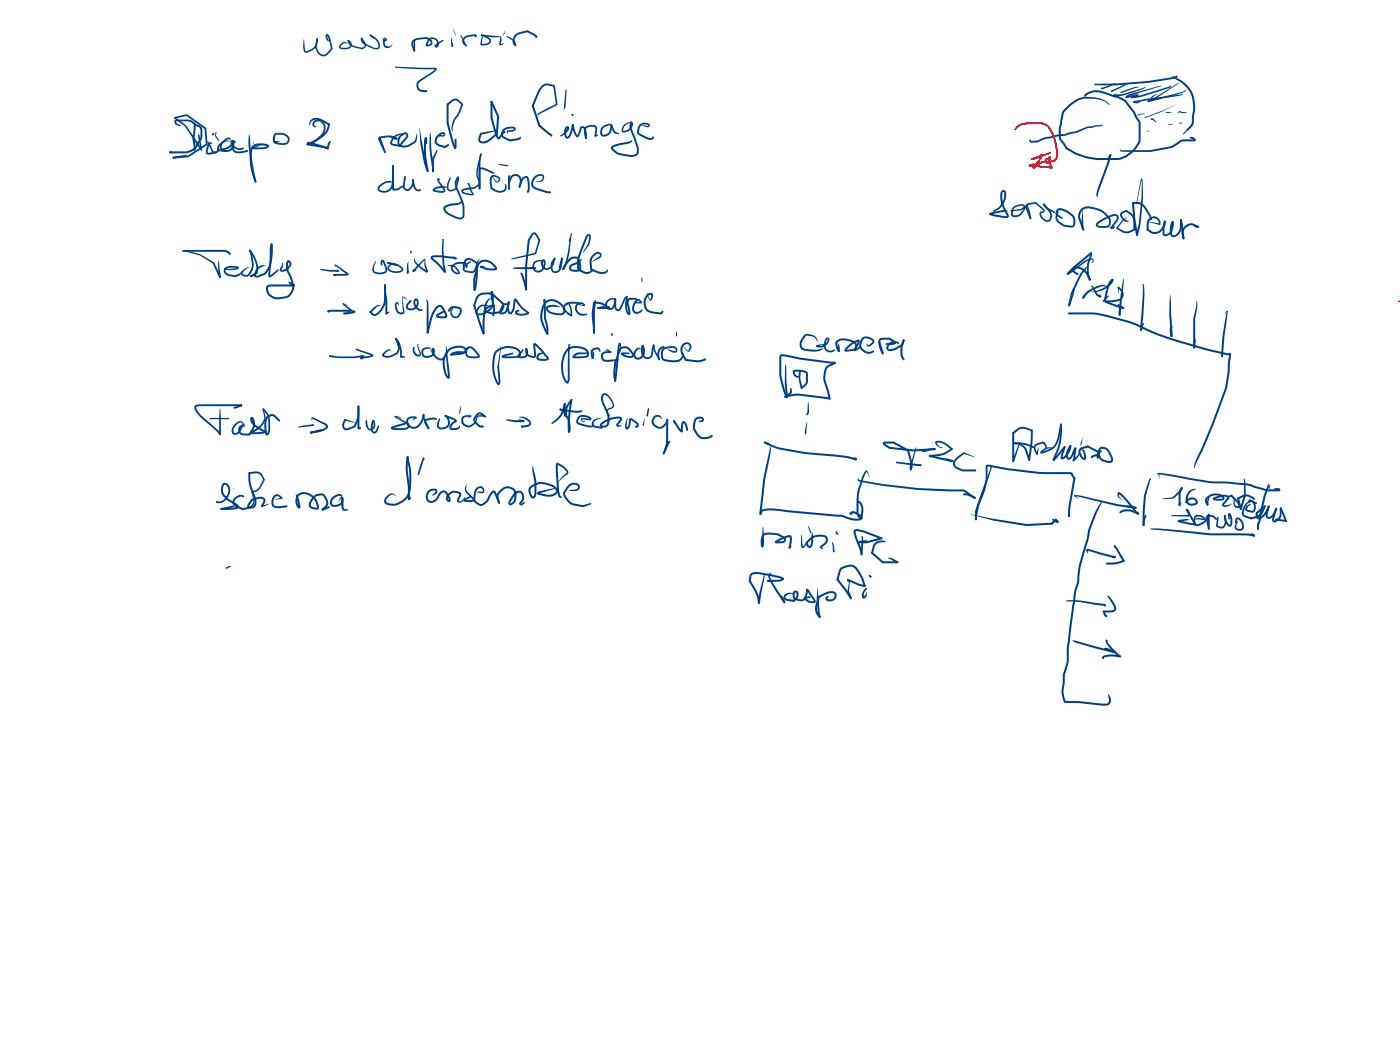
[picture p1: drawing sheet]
<svg xmlns="http://www.w3.org/2000/svg" width="285mm" height="214mm" viewBox="0 0 285 214" stroke-linecap="round" stroke-linejoin="round" font-family="sans-serif">
<g fill="#004080">
<path d="M61.9 8l.2 2.1 .1 .3h.2a2.27 2.27 0 0 0 2-2.4l.2-.2 .1 .1a2.57 2.57 0 0 1-2.3 2.9l-.4-.2-.2-.6z"/>
<path d="M64.5 7.8l.2 .1-.2 1.7 .2 .5a1.14 1.14 0 0 0 .8 .9 1.14 1.14 0 0 0 1.1-.3l1-1 .1 .2-.8 1.1a1.45 1.45 0 0 1-1.5 .4 1.45 1.45 0 0 1-1-1.2l-.3-.6z"/>
<path d="M66.4 7a.58 .58 0 0 1 .8 .6l.5 2.3-.1 .2-.2-.2-.4-1.8-.4-.8 .1-.1a1.01 1.01 0 0 0 .3 1.1 .41 .41 0 0 1-.4 0 .41 .41 0 0 1-.2-.4l-.1-.6z"/>
<path d="M69.4 8.9l.2-.1a.88 .88 0 0 1 1.2 0h-.8l-.7 .8 1 .1a.73 .73 0 0 0 1-.3 .73 .73 0 0 0-.4-1l-.1-.1 .1-.2a1 1 0 0 1 .7 1.3 1 1 0 0 1-1.3 .6 1.05 1.05 0 0 1-1.3-.4z"/>
<path d="M70.8 8.2l.3 .1 .2 .6a4 4 0 0 0 2.5 .8l.1 .2-.1 .1a4.7 4.7 0 0 1-2.7-.9l-.3-.6z"/>
<path d="M73.5 7.8l.1-.1h.2l.6 1a.85 .85 0 0 1-.6 1.3l-.1-.2 .5-.3v-.3z"/>
<path d="M73.5 7.7l.3 .1-.1 .2-.3-.2z"/>
<path d="M73.5 7.8l.1-.1 .2 .1 .1 .6 .6 .5a2.84 2.84 0 0 0 2.3 .8 1.23 1.23 0 0 0-.5-1.7l-1.1-.8 .3-.2 1 .7a1.69 1.69 0 0 1 .6 2.2l-.2 .1a3.2 3.2 0 0 1-2.6-.8 1.33 1.33 0 0 1-.8-1.4z"/>
<path d="M75.4 7l.8 .7-.1 .2-.8-.6z"/>
<path d="M78.1 7.7a.4 .4 0 0 1 .6 .1 .4 .4 0 0 1-.2 .6h-.3l-.1 .2-.1-.2 .5-.3-.2-.1 .1 1a.85 .85 0 0 0 1.5 0 1.01 1.01 0 0 1-1.3 .8 1.01 1.01 0 0 1-.6-1.3z"/>
<path d="M84.4 8.2l.8-.5-.7 .6v2l-.1 .2-.2-.2v-1.7z"/>
<path d="M84.2 10.3l.1-.1 .2 .1-.2 .2z"/>
<path d="M84 8.2l.1-.1a4.7 4.7 0 0 1 2.7-.6l.2 .2-.2 .2a4.4 4.4 0 0 0-2.5 .5l-.2 .6 .4 1.3-.2 .2-.2-.2-.4-1.2z"/>
<path d="M86.8 7.5l.5 .3a.86 .86 0 0 1 .7 1 .86 .86 0 0 1-1.1 .7 .29 .29 0 0 1-.3-.2 .29 .29 0 0 1 .1-.3l.2-.5a1.23 1.23 0 0 1 1.8-.7 1.23 1.23 0 0 1 .3 1.9 .37 .37 0 0 1-.5-.2 .37 .37 0 0 1 .2-.5l1.3-.8 .2-.1 .1 .2-1.5 1a.24 .24 0 0 0 .3-.1 .24 .24 0 0 0-.1-.3 .91 .91 0 0 0-.7-.9 .91 .91 0 0 0-1.1 .6l-.2 .6-.1-.1 .5-.1a.42 .42 0 0 0 .3-.4 .42 .42 0 0 0-.3-.4l-.7-.3-.1-.2z"/>
<path d="M91.9 7.7l.4 1.7-.2 .2-.2-.5z"/>
<path d="M92.1 9.3l.2 .1-.1 .1-.2-.1z"/>
<path d="M92 8.6l.2 .1 .1 .6-.2 .2-.1-.1z"/>
<path d="M93.8 7.2l.1 .1-.1 .2z"/>
<path d="M93.8 7.2l.2 .1 .4 .7 .6 1.3-.1 .2z"/>
<path d="M94.5 7.6l.8-.4 1.4-.2a.31 .31 0 0 1 .4 .2 .31 .31 0 0 1-.3 .4l-.1-.1 .1-.2v.1l-1.5 .1a.82 .82 0 0 0-.7 .5 .82 .82 0 0 0 .1 .9l.3 .4-.1 .2a1.12 1.12 0 0 1-.4-1.9z"/>
<path d="M98.2 7.4l.3 .1h-.2l-.1 1.6-.2 .1-.2-.4z"/>
<path d="M98 7a2.42 2.42 0 0 1 2 1.4l-.2 .4-.6 .4h-1.2l-.1-.1 .1-.2h.8a.56 .56 0 0 0 .7-.2 .56 .56 0 0 0-.1-.7l-.7-.5-.7-.1-.1-.2z"/>
<path d="M97.9 7.2l.1-.2 3.4 .3 .2 .2-.2 .1h-1.3l-2.1-.2z"/>
<path d="M101.2 7.4l.8 .1 .1 .4-.2 1 .6-.1a.44 .44 0 0 1-.4 .4 .44 .44 0 0 1-.5-.4l.2-1.1z"/>
<path d="M103 7.4h.1a1.58 1.58 0 0 1 1.5 .7l.4 .5 .1 .6-.1 .2-.2-.2-.4-.8z"/>
<path d="M104.9 7l1-.5 1.4-.3 .3 .1-.2 .3-1.4 .3a1.41 1.41 0 0 0-1 2.2l.1 .1a.42 .42 0 0 1-.5 .1 .42 .42 0 0 1-.2-.5l.1-1.1z"/>
<path d="M107.3 6.2h.2l1.3 .7 .6 .7-.3 .1-.5-.5-1.3-.7z"/>
<path d="M109 7.3l.2-.1 .1 .1 .1 .3-.2 .1z"/>
<path d="M80.5 13.6l.4 .1-.4 .1z"/>
<path d="M80.5 13.6l8.1 .2a.32 .32 0 0 1 .3 .3 .32 .32 0 0 1-.1 .3l-3.2 2.2a.99 .99 0 0 0 0 1.6l1.3 .2 .1 .2-.2 .2a1.89 1.89 0 0 1-1.7-.5 1.36 1.36 0 0 1 .3-2l2.5-1.6 .7-.7h-4.6l-3.3-.2z"/>
<path d="M40.3 27.5l.2-.1 .1 .1-.1 .6z"/>
<path d="M40.3 27.5l.2-.1 .1 .1 .6 3-.2 .2-.2-.2z"/>
<path d="M35.4 24l.3-.1 2.2 1.6 3.3 4.9-.2 .3-3.4-5z"/>
<path d="M35.6 23.8l2.4-.5 .2 .1-.1 .2-2.5 .5-.2-.1z"/>
<path d="M37.9 23.4l.2-.1 3.9 2.8-.3 .2z"/>
<path d="M41.6 26.1l.2-.1 .2 .1 .3 3.3-.2 .2-.2-.2z"/>
<path d="M35.3 31.9l3-.2 3.7-2.5 .3 .2-4 2.6-3 .3-.2-.2z"/>
<path d="M35.3 31.9l2.8-.3-2.7 .7-.3-.2z"/>
<path d="M42.2 28.9a.39 .39 0 0 1 .5 .3l.7 1.5a.59 .59 0 0 0 .6 .1 .59 .59 0 0 0 .4-.5l.1-.1a.79 .79 0 0 1-.4 1 .79 .79 0 0 1-1-.4l-.8-1.7-.3 .1z"/>
<path d="M46.6 28.3h.4l-.3 .1z"/>
<path d="M45.4 28.7l1-.7h.4l.2 .2-.1 .2-.3-.1a2.21 2.21 0 0 0-1.5 1.5v.2a1.33 1.33 0 0 0 1.7-.5l.8-.8a.19 .19 0 0 1 .3 0 .19 .19 0 0 1 0 .3l-1.1 1-.8 .5a.81 .81 0 0 1-1.2-.2 .81 .81 0 0 1 .2-1.1z"/>
<path d="M47 28.6l.3-.1 .7 .4-.2 .1-.5-.2a1.59 1.59 0 0 0 2.2 1.2l.2 .2a1.75 1.75 0 0 1-1.8 .1 1.75 1.75 0 0 1-.9-1.7z"/>
<path d="M50.7 27.5h.1l.1 .8a45.4 45.4 0 0 0 1.3 8.6l-.2 .2a2.01 2.01 0 0 1-.5-1.5 30.7 30.7 0 0 1-.9-7.5z"/>
<path d="M51.9 36.8h.2l-.1 .1 .1-.1v.3h-.1z"/>
<path d="M51.3 29.7a3.2 3.2 0 0 1 3.4-.2 .86 .86 0 0 1-1.1 .9h-1.9l-.3-.2 .2-.2h2l.8-.2-1.3-.2a1.5 1.5 0 0 0-1.9 1.8 14.7 14.7 0 0 0 1 5.6l-.2 .1-.2-.1a10.7 10.7 0 0 1-.7-7z"/>
<path d="M51.6 30l.2 .2-.2 .2-.2-.2z"/>
<path d="M51.5 30l2.1-.7-2 1z"/>
<path d="M55.9 27.2l.3-.1 1.2-.1a1.37 1.37 0 0 1 1.3 .7 1.37 1.37 0 0 1 0 1.4l-.1 .1a2.8 2.8 0 0 1-3-.3l.3-.7v.6l.1 .1 1.8 .2a.74 .74 0 0 0 .7-.4 .74 .74 0 0 0-.3-.9l-.7-.4h-1.3l-.2 .5v.7l.9 .3-.9 .1a.76 .76 0 0 1-.4-1.1z"/>
<path d="M63.3 24.4l.1-.1a2.01 2.01 0 0 1 2.5 .2l1.2 .7 .1 .2-.2 .1-1.3-.7a2.34 2.34 0 0 0-1.6-.4l-.7 .4-.4 .8v-.7z"/>
<path d="M66.8 25.3l.3-.1 .1 .2a3.7 3.7 0 0 1-1.8 2.8l-1.8 1.1-.3-.1 .1-.2a7.3 7.3 0 0 0 3-2.4z"/>
<path d="M62.5 29l1-.1 .2 .2-.2 .2h-.8l-.2-.1z"/>
<path d="M62.5 29h1.2l2.8 .9 .3-.9a.34 .34 0 0 1 .3-.3 .34 .34 0 0 1 .3 .2l-.2 .2-.2 .6a.62 .62 0 0 1-.7 .6l-2.7-.9-1-.1z"/>
<path d="M77.3 27.8l.1 .1-.1 .2z"/>
<path d="M77.3 27.8l.1 .1 .5 1.1 .6 2-.1 .2z"/>
<path d="M77.1 28a4 4 0 0 1 3.7 0l.1 .4-.3-.1a3.5 3.5 0 0 0-3-.1l-.3 .1 1.2 2.6-.1 .3-1.4-2.8z"/>
<path d="M80.6 28.1l.2-.1 .1 .3-.3 .1z"/>
<path d="M79.6 27.8l1.2 .3 .1 .1-.2 .2-.7-.1-.5-.3z"/>
<path d="M82 27.3h.2l-.3 .3-.1-.1z"/>
<path d="M81.9 27.3l.2-.1 .1 .1-.1 .2z"/>
<path d="M80.1 27.8a1.98 1.98 0 0 1 2.1-.5l-.2 .1a1.97 1.97 0 0 0-2.1 1.8l1.5 .3 .2 .2-.2 .2-1.2-.2a.73 .73 0 0 1-.8-.5 .73 .73 0 0 1 .3-.8z"/>
<path d="M81.4 27.5l.5-.3a.71 .71 0 0 1 1-.1 .71 .71 0 0 1 0 1.1l-1.4 1.6h-.3v-.3l1.5-1.7-.1-.5a1.39 1.39 0 0 0-1 2.2l1.2 .1 1.5-.8 .6-1.6v1.1l-.2 .6-1.3 .9a1.66 1.66 0 0 1-2.5-.7l.1-.9z"/>
<path d="M85.4 26.1l1.3 7 .6 1.7-.2 .2-.2-.1-.6-1.8a25.3 25.3 0 0 1-.9-6.9z"/>
<path d="M86.5 28h.2l.2 .1-.1 .4a20.6 20.6 0 0 0 .5 6.4l-.2 .1-.2-.2a18.6 18.6 0 0 1-.4-6.7z"/>
<path d="M86.6 28h.2l.1 .3h-.3z"/>
<path d="M86.6 28a.34 .34 0 0 1 .4 .1 .34 .34 0 0 1 0 .4v.8l-.2 .1-.2-.1z"/>
<path d="M87.6 27l.2 1.4a25.8 25.8 0 0 0 .5 5.6 .91 .91 0 0 1-.1 1l-.2-.1v-.8a20.5 20.5 0 0 1-.4-7.1z"/>
<path d="M88.9 30.5l.2 .1-.1 .2-.7 1.7v2.3a.21 .21 0 0 1-.1 .3 .21 .21 0 0 1-.2-.3v-1.3a3.2 3.2 0 0 1 .8-2.8z"/>
<path d="M89.2 27.6l.2-.1 .2 .3z"/>
<path d="M89.3 27.5l.2 .1-.1 .1-.2-.1z"/>
<path d="M89 27.6l.6-.5a.54 .54 0 0 1 .8-.2 .54 .54 0 0 1 .1 .8l-.5 .1-.8-.2 .2-.2 .6 .1a.19 .19 0 0 0 .2 0 .19 .19 0 0 0 .1-.2h-.1a1.68 1.68 0 0 0-1.3 1.5l.4 .5 1.3 .4 .2 .2-.2 .2-1.2-.3a1.25 1.25 0 0 1-.9-1 1.25 1.25 0 0 1 .5-1.2z"/>
<path d="M90.5 29.8l.7-.5 .3 .2-.1 .2-.8 .4-.2-.1z"/>
<path d="M93.9 21.2l.2-.1 .2 .2a7.3 7.3 0 0 1-1.6 3l-.4 1.1a1.33 1.33 0 0 0 0 1.3l-.1 .1a2.83 2.83 0 0 1 .7-3.3z"/>
<path d="M91 21.1a2.28 2.28 0 0 1 1.9-1l.5 .2 .9 1-.3 .1-.6-.6a.9 .9 0 0 0-1.5 .1l-.7 .6-.2-.1z"/>
<path d="M91 21.1h.2l.1 .2v3.8l1.5 5.1a.29 .29 0 0 1-.4-.2l-1.3-4.4a5.7 5.7 0 0 1-.2-2.8z"/>
<path d="M92.6 29.9l.3 .1-.1 .3-.3-.1z"/>
<path d="M92.6 28.3h.2l.2 .2-.1 1.5-.2 .3-.2-.2z"/>
<path d="M100.3 26.7h.3z"/>
<path d="M97.9 27l2.7-.3-2.7 .7-.2-.2z"/>
<path d="M97.7 27.2l.2-.2 .2 .2-.3 1.3 .5 .3a2.41 2.41 0 0 0 1.6-.8l1.2-1 .3 .2a6.1 6.1 0 0 1-2.5 1.9 .98 .98 0 0 1-1.1 0 .98 .98 0 0 1-.4-1.1z"/>
<path d="M99.9 20.6h.4l.8 1.8a2.4 2.4 0 0 1 .5 2l-.2 2.8-.2 .2-.2-.2 .2-3.5-1.3-2.9z"/>
<path d="M99.9 20.6l.3-.1 .1 .2a13.4 13.4 0 0 0 .7 5.8l.6 1.5-.2 .1 1-1.3a.24 .24 0 0 1 .4-.2 .24 .24 0 0 1 .1 .4l-.1 .1-.2-.2h.2l-1.1 1.4a.44 .44 0 0 1-.6-.3 12.8 12.8 0 0 1-1.2-7.3z"/>
<path d="M103.3 26.5l.2 .2-.2 .6-.1-.6z"/>
<path d="M102.5 26.3a2.31 2.31 0 0 1 2.5-.2v.1a1.25 1.25 0 0 1-1.8 .5l.1-.2 1.2-.1 .1-.2a1.84 1.84 0 0 0-2.2 .8 .67 .67 0 0 0 .4 .9l1.1 .5 .2 .3-.3 .1-1.1-.5a1.16 1.16 0 0 1-.2-2z"/>
<path d="M103.8 28.4l1.6-.3 .5-.2 .2 .1-.3 .4-.6 .2-1.3 .2-.2-.2z"/>
<path d="M109.5 23.2l3.8-2.1 .2 .2-3.8 2-.1 .3z"/>
<path d="M112.8 17.3l.2 .2 .5 3.7-.1 .2-.2-.1-.6-3.8z"/>
<path d="M110.3 17.4a2.29 2.29 0 0 1 2.7 .1l-.2 .2-1-.3a1.44 1.44 0 0 0-1.8 1.1l-1.3 3.1-.3 .1-.1-.2 1.1-2.8z"/>
<path d="M108.3 21.4l.4 .1 1.3 4-.1 .3-.3-.1-1.3-4.1z"/>
<path d="M109.7 25.5l.3-.1 2.3 1.9 .1 .5h-.1l-.8-.5-1.8-1.5z"/>
<path d="M115.1 18.3l.1-.1 .2 .1-.3 3.5-.3 .5z"/>
<path d="M114.1 27.5l.1 .2z"/>
<path d="M115.2 25.8a.46 .46 0 0 1 .7 .1 .46 .46 0 0 1-.2 .6l-.3 .4a1.5 1.5 0 0 1-1.3 .8v-.1l1.2-1.1 .2-.4a1.57 1.57 0 0 0 0 1.7l.6-.8 .3-1.6 .3-.1a4.5 4.5 0 0 1-.8 2.7l-.5 .2a1.75 1.75 0 0 1-.2-2.4z"/>
<path d="M116.5 25.3h.3l-.1 .3h-.3z"/>
<path d="M116.5 25.3l.3 .1 .3 1.3 .5 .9h-.1l.5-1.2a.67 .67 0 0 1 .7-.7 .67 .67 0 0 1 .6 .7l.2 1.7-.2 .2-.2-.2-.1-1.6a.3 .3 0 0 0-.2-.4 .3 .3 0 0 0-.4 .2l-.3 1a.51 .51 0 0 1-.2 .5 .51 .51 0 0 1-.6 0l-.6-1.2z"/>
<path d="M119.2 28l.3 .1-.1 .1-.3-.1z"/>
<path d="M119.2 25.9a1.77 1.77 0 0 1 2.3 0l-.1 1.8-.2 .1-.2-.2 .2-1.6a1.69 1.69 0 0 0-1.7 .1l-.3 .4 .3 1.6-.2 .2-.2-.2-.2-1.3v-.5z"/>
<path d="M121.2 27.5l.4-.1 .2 .1-.6 .3-.1-.1z"/>
<path d="M124 25.3h.2z"/>
<path d="M124 25.3l.3-.1 .1 .1-.1 .1z"/>
<path d="M122.7 25.8l.3-.3a1.11 1.11 0 0 1 1.4-.2l-1 .4a1.21 1.21 0 0 0-.8 1.6 1.02 1.02 0 0 0 1.5-.7l.2-1.1 .2-.1 .2 .1-.2 1.2a1.42 1.42 0 0 1-2.1 .9l-.2-.9z"/>
<path d="M124.4 25.4l.3 .1 .3 .9a1.18 1.18 0 0 0 1.1 .7 .91 .91 0 0 1-1.4-.6z"/>
<path d="M127.1 25.4l.6-.4 .9-.3v.2l-.8 .3a1.28 1.28 0 0 0-.9 1.4 1.59 1.59 0 0 0 1.6-1.3l-.1-.3 .2-.2a1.17 1.17 0 0 1-.6 1.8l-.4 .3a.68 .68 0 0 1-1-.1 .68 .68 0 0 1 .2-1z"/>
<path d="M128.4 24.9l.2-.1 .2 .2-.2 .2v.9l1.4 3.8a1.36 1.36 0 0 1-.7 1.9l-.6 .1-1.3-.1a3.9 3.9 0 0 1-2.8-1.3 .62 .62 0 0 1-.2-.7 .62 .62 0 0 1 .7-.3l3.6-1-.4 .6-2.7 .6-.7 .3v.3a3.6 3.6 0 0 0 2.6 1.1l1.3 .1a.88 .88 0 0 0 .9-1.2l-.8-2.4a3.8 3.8 0 0 1-.7-2.6z"/>
<path d="M130.2 25.4a1.49 1.49 0 0 1 2.2 .1l-.2 .3-.3 .1-1.2-.3 1.4-.1-.6-.2a1.02 1.02 0 0 0-1.3 .8l-.1 .9 .4 .3 1.8 .8h.3l.4-.4a.5 .5 0 0 1 0 .6 .5 .5 0 0 1-.4 .2l-.8-.1-1.5-.8a.85 .85 0 0 1-.6-1.1z"/>
<path d="M39.4 25a.39 .39 0 0 1 .4 .1 .39 .39 0 0 1 0 .5l-.2 2.7 .2 1.6-.1 .8-.2-.1-.1-.7a6.4 6.4 0 0 1 0-3.5l.1-1.2z"/>
<path d="M35.6 24.4h3.1l1.5 1a1.19 1.19 0 0 1 1 1.1v.3a2.53 2.53 0 0 1-.2 1.7l-.2 .3a4.4 4.4 0 0 1-1.7 2.1l-1.3 .3h-3.2l-.2-.2 .2-.2h3.3a2.64 2.64 0 0 0 1.7-.8l1.2-2v-1.6l-.1-.3-1.8-1.2-.6-.2h-2.4l.1 .5 1 .4-1-.1a.71 .71 0 0 1-.4-1.1z"/>
<path d="M34.5 30.9l.2-.1-.1 .2v-.2h.4l.1 .3-.5 .1v-.2l-.1 .2z"/>
<path d="M42.5 29.1a.39 .39 0 0 1 .4-.1 .39 .39 0 0 1 .3 .4l-.1-.2-.4 .2-.4 1.7 .8-.1 1.4-.5 .2 .2-.6 .4-1.3 .4a.66 .66 0 0 1-.8-.2 .66 .66 0 0 1 0-.8z"/>
<path d="M43.2 27.2l.4-.1 .2 .1-.3 .2a.22 .22 0 0 1-.2 .2 .22 .22 0 0 1-.2-.2z"/>
<path d="M44.6 29.3l1.3-.7h.6l.8 .3-.6-.1a1.89 1.89 0 0 0-2.1 1.5 2 2 0 0 0 2.6-.4l.2-1.3 .3 .2v.7a1.77 1.77 0 0 1-2.5 1.4 .84 .84 0 0 1-1-.5 .84 .84 0 0 1 .4-1.1z"/>
<path d="M47.3 28.7h.4l-.1 .6a1.14 1.14 0 0 0 .7 1.5l2.1-.2 .1 .2-.2 .2a3.9 3.9 0 0 1-2.5 .1l-.4-.4-.2-.6z"/>
<path d="M51.6 29l.3 .1-.3 .2-.2-.2z"/>
<path d="M63.9 24.7a1.53 1.53 0 0 1 1.8 0 1.53 1.53 0 0 1 .5 1.7l-.1 .6a4.4 4.4 0 0 1-1.7 1.7l-1.7 .9-.3-.2 1.8-1 1-.8a1.6 1.6 0 0 0 .8-1.5 1.6 1.6 0 0 0-1.2-1.4 .61 .61 0 0 0-.7 .2 .61 .61 0 0 0 0 .7l.1 .1 .1-.1a.34 .34 0 0 1-.3 .3 .34 .34 0 0 1-.3-.3l-.1-.5z"/>
<path d="M62.4 29.4l.1-.2 3.5 .6 .8 .2 .1 .2-.2 .2-.8-.3-3.4-.5z"/>
<path d="M66.6 30l.3 .1-.1 .3h-.2l-.1-.3z"/>
<path d="M79.6 37l.1 .1-.2 .2z"/>
<path d="M80 33.5l.2 .2v2.9a2.2 2.2 0 0 1-1.9 2.6h-.5a.86 .86 0 0 1-.9-.7 .86 .86 0 0 1 .6-1 1.8 1.8 0 0 1 2.2-.4h-.1a3.1 3.1 0 0 0-2.1 .9 .48 .48 0 0 0-.2 .6 .48 .48 0 0 0 .6 .2 1.51 1.51 0 0 0 1.8-1.3l.1-3.8z"/>
<path d="M80 33.5l.2 .2v4.7a1.54 1.54 0 0 0 1.4-.5l.6-.3 .2 .2-.6 .4a1.68 1.68 0 0 1-1.9 .5l-.1-.2v-4.8z"/>
<path d="M82.5 35.9l.1 .1-.1 1-.2-1z"/>
<path d="M82.3 35.9l.3 .1-.2 1.9a.54 .54 0 0 0 .8 .5l.6-.7 .1-1.1 .2-.2 .2 .2a1.91 1.91 0 0 1-1.5 2.3l-.5-.3-.3-.4z"/>
<path d="M83.9 36.6l.2-.2 .2 .2 .4 1.8 .6 .2 .3-.2 .1 .2a.83 .83 0 0 1-1.4-.2z"/>
<path d="M89 36.4l.2-.1 .4 .1-.1 .4-.1-.2h-.2l1.4 1.9 .1 .3-.2 .3-.4 .2-1.4-.2a.44 .44 0 0 1-.6-.4 .44 .44 0 0 1 .4-.5l1.2-.3h1.2l.1 .2-.1 .1-1.7 .1-.8 .4v-.1l1.4 .3 .5-.1-1.2-1.9z"/>
<path d="M91.6 36.2l.2 .1-.1 .2z"/>
<path d="M91.6 36.2l.2 .1-.5 1.8a.44 .44 0 0 0 .5 .5l.5-.1 .3-.2 .5-1.5v-.6l.2-.2a.83 .83 0 0 1 .1 1l-.3 1a1.13 1.13 0 0 1-.9 1 1.13 1.13 0 0 1-1.2-.5l.1-1.2z"/>
<path d="M93.1 36.1l.2-.1 .2 .2-.2 .1z"/>
<path d="M93.1 36h.2l.1 .1-.1 .2a2.06 2.06 0 0 0 .1 2.6l.9 2a6.3 6.3 0 0 1 .3 3.1 1.03 1.03 0 0 1-1.6 .5l-1.4-.6a1.74 1.74 0 0 1-1.3-1.7l.1-.2a6.6 6.6 0 0 1 3-.7l.5-.5a.34 .34 0 0 1 .2 .4 .34 .34 0 0 1-.3 .2l-1 .4a3.2 3.2 0 0 0-2.1 .5v.2a1.8 1.8 0 0 0 1.1 1.1l1.5 .6a.55 .55 0 0 0 .9-.3v-.5a4.8 4.8 0 0 0-.3-2.4l-.8-2a2.4 2.4 0 0 1 0-3z"/>
<path d="M95.2 37.4l.2-.1 .4 .2z"/>
<path d="M95.3 37.3l.2 .1-.1 .1z"/>
<path d="M95.3 37.3l.5 .7 .1 .6 .5 .8-.1 .3-.6-1z"/>
<path d="M97.9 31.3l.1 .3-.5 1.9a4.1 4.1 0 0 0 .3 3.7 2.09 2.09 0 0 1-2.3 1.4l-1 .2a.19 .19 0 0 0-.2 .2 .19 .19 0 0 0 .2 .2l1.8 .2 .1 .2a.57 .57 0 0 1-.8 .1l-.8-.1a.62 .62 0 0 1-.8-.5 .62 .62 0 0 1 .5-.7l1.3-.2a1.47 1.47 0 0 0 1.7-1.1l-.2-.5a3.4 3.4 0 0 1-.1-2.8l.5-2.4z"/>
<path d="M97.9 31.3l.2 .1-.2 .2-.2-.2z"/>
<path d="M97.8 31.3h.1l.2 .1-.3 1.7v5.3a.19 .19 0 0 1-.2 .2 .19 .19 0 0 1-.2-.2l.1-5.4z"/>
<path d="M97.6 34.2l.4-.1 .6 .1 1.9 .9 .2 .1-.3 .2-1.9-.8-.7-.1v3.9a.19 .19 0 0 1-.2 .2 .19 .19 0 0 1-.2-.2v-3.9z"/>
<path d="M100 35.8a1.24 1.24 0 0 1 1.8 .8 .6 .6 0 0 1-.5 .6 .6 .6 0 0 1-.6-.4l-.4-.6v-.3l.5 .8a.35 .35 0 0 0 .6 .1 .35 .35 0 0 0-.1-.6l-.8-.2-.3 .2-.1 .8 .2 1.3-.2 .2-.2-.1-.2-1.3 .1-.8z"/>
<path d="M99.9 38.2h.3l.8 .5a1.12 1.12 0 0 0 1.1 .2 1.12 1.12 0 0 0 .8-.9v-.6a1.18 1.18 0 0 1 0 1.4 1.18 1.18 0 0 1-1.4 .4l-1.5-.7z"/>
<path d="M101.5 33.4l.2 .1h-.2z"/>
<path d="M101.5 33.4l1.8 .2 .2 .1-.2 .2-.5-.1-1.2-.2z"/>
<path d="M103.6 35.9l.2 .2z"/>
<path d="M103.7 36l.2 .1z"/>
<path d="M103.5 35.8l.3-.1v.4z"/>
<path d="M103.5 35.8l.2-.1 .1 .1-.1 .2z"/>
<path d="M103.6 35.7l.2 .1v2.7l-.2 .2-.2-.2z"/>
<path d="M104.1 35.8a1.36 1.36 0 0 1 1.7 0 1.36 1.36 0 0 1 .4 1.7l-.3 .6-.1 .2-.2-.2a1.56 1.56 0 0 0-.3-2.2 1.02 1.02 0 0 0-1.4 .9l-.1 .8a1.04 1.04 0 0 1-.2 1.1 1.01 1.01 0 0 1-.2-1.2l.2-.8z"/>
<path d="M106.3 36.2a.71 .71 0 0 1 .8-.4 .71 .71 0 0 1 .6 .6l.1 2.3-.1 .4-.2 .1-.2-.1 .2-.2v-.3l-.2-2.1a.35 .35 0 0 0-.3-.3 .35 .35 0 0 0-.4 .3l-.8 1.8-.2-.2 .2-.8z"/>
<path d="M107.4 38.7l.1-.1 .2 .1-.2 .5-.2-.1z"/>
<path d="M108.8 36a1.38 1.38 0 0 1 2-.2 1.02 1.02 0 0 1-1 1.3l-.6-.1 .8-.2 .3-.2a.46 .46 0 0 0 .1-.7 .46 .46 0 0 0-.7 0 1.65 1.65 0 0 0-1.1 1.7l.2 .3 .6 .4 2.1 .7h.6l.1 .2-.1 .1-.7 .1-2.1-.7a1.51 1.51 0 0 1-1.1-1v-.8z"/>
<path d="M44.5 53.2h.1l.4 3.1-.2 .2a2.98 2.98 0 0 1-.4-2z"/>
<path d="M44.6 56.3l.3-.1 .1 .3h-.3z"/>
<path d="M43.3 53.5l.1-.2 .2 .1 1.3 2.8a.21 .21 0 0 1-.1 .4 .2 .2 0 0 1-.2-.2z"/>
<path d="M37.1 51.1l.2-.2h.4a12.3 12.3 0 0 1 5.8 2.4l.1 .2-.2 .2a12.1 12.1 0 0 0-5.3-2.4h-.8z"/>
<path d="M37.1 51.1l.3-.2h8.5l.7 .3a.35 .35 0 0 1 .4 .3 .35 .35 0 0 1-.3 .4l-.2-.1 .1-.2-.7-.3h-8.5z"/>
<path d="M45.6 54.5a4.4 4.4 0 0 0 2.7 0v.1l-1.6-.1a.65 .65 0 0 0-.8 .7 .65 .65 0 0 0 .8 .6l1.2 .2 .9-.3 .3-.5 .1 .1-.2 .6-.8 .5-1.6-.2a1.01 1.01 0 0 1-1-1 1.01 1.01 0 0 1 1-1h1a.68 .68 0 0 1 1 .4 3.1 3.1 0 0 1-3 0z"/>
<path d="M50.7 51l.2-.2a2.17 2.17 0 0 1 .6 1.6 3.8 3.8 0 0 1-.7 3.7 1.11 1.11 0 0 1-1.7-.4 1.86 1.86 0 0 1 1.6-1.4l-.9 .7a.45 .45 0 0 0-.4 .4 .45 .45 0 0 0 .3 .5l.6 .1a2.64 2.64 0 0 0 1-2.4z"/>
<path d="M50.9 50.8l.2 .2-.2 .2-.2-.2z"/>
<path d="M50.7 51l.2-.2a5.3 5.3 0 0 1 1.5 4.7l-.4 .5-.9 .4-.1-.3 .8-.4 .3-.4a4.9 4.9 0 0 0-1.4-4.2z"/>
<path d="M51 56.1h.3v.3l-.3-.1z"/>
<path d="M51 56.1l1.3-.7 .2 .1-1.4 .9-.1-.1z"/>
<path d="M52.4 54.5l1-.5 .7 .1a2.05 2.05 0 0 0-2 2l1.8-.6 .3 .1-.1 .3-1.1 .4a.71 .71 0 0 1-1.3-.2l.2-.8z"/>
<path d="M55.1 49.7l.2-.1 .2 .2a8.6 8.6 0 0 1-1.3 6l-.3 .1-.1-.3a7.3 7.3 0 0 0 1.4-5.4z"/>
<path d="M55.1 49.7l.2-.2 .2 .2-.2 .2z"/>
<path d="M55.1 49.6l.2-.1 .2 .2-.2 .8v2.2l-.3 3.4 1.5-1.2 .2 .1-1.3 1.3a.4 .4 0 0 1-.5 .2 .4 .4 0 0 1-.3-.4l.3-5.6z"/>
<path d="M57.5 53.5h.1a1.82 1.82 0 0 1-.3 1.5v-.1a1.53 1.53 0 0 0 1.6-.9l.1-.3-.2-.4a3 3 0 0 0 .5 2.8l.3 .8a2.69 2.69 0 0 1-2.6 4h-1l-.9-.4a1.72 1.72 0 0 1-.7-2.4l.6-.2h4.9l.2 .2-.3 .2-5.1 .1a1.25 1.25 0 0 0 .2 1.4l.2 .2a3.3 3.3 0 0 0 3.4 .2 2.19 2.19 0 0 0 .9-2.2l-.4-1.4a3.7 3.7 0 0 1-.5-3.5 .69 .69 0 0 1 .7 .2 .69 .69 0 0 1 .1 .8 1.74 1.74 0 0 1-2.3 1.1 1.16 1.16 0 0 1 .4-1.2z"/>
<path d="M59.7 58h.3v.2l-.3 .1z"/>
<path d="M58.7 57.4l.2-.1 1 .6 .1 .3-.1 .1-.8-.4z"/>
<path d="M65.3 54.8l.4 .1-.4 .1z"/>
<path d="M65.3 54.8l3.6 .2 .2 .1-.2 .2h-1.6l-1.9-.3z"/>
<path d="M68.3 55.1l.2-.1h.4l.2 .1-.2 .2h-.4z"/>
<path d="M68.2 53.9l.1 .1 .1 .4z"/>
<path d="M68.2 53.9l.5 .2 2.3 1.7-.2 .2-.2-.1-2.4-1.8z"/>
<path d="M70.6 55.8l.2-.2 .2 .2-.2 .2z"/>
<path d="M68 55.8l2.8-.2 .2 .2-.2 .2-.3 .1-2.4 .1-.2-.2z"/>
<path d="M67.9 55.8l.3 .1v.2l-.3-.1z"/>
<path d="M67.9 55.9h.5l.1 .2-.1 .2-.4-.1z"/>
<path d="M76.5 53.2h.1l-.4 1.2v.7a2 2 0 0 0 2.1 .2l.2-.2v-.3l-.6-1.6v.7l-.2 .2a.63 .63 0 0 1-.2-.7 .63 .63 0 0 1 .6-.5l.6 1.2a1.22 1.22 0 0 1 0 1.4 2.21 2.21 0 0 1-2.8-.3v-.9z"/>
<path d="M79.4 53.7l.4 .1-.1 .1z"/>
<path d="M78.9 53.3l1.4 .3 1.2 .5a.74 .74 0 0 1 .4 1.2 2.32 2.32 0 0 1-3-.6 .94 .94 0 0 1 .7-1l.2 .1-.2 .2a.51 .51 0 0 0-.4 .5 .51 .51 0 0 0 .4 .5 1.88 1.88 0 0 0 2.2-.1l-.4-.4-.7-.5-1.8-.3-.1-.2z"/>
<path d="M78.9 53.3l2 .6 .1 .2-.2 .1-1.9-.5-.1-.2z"/>
<path d="M83 53.5h.3l-.2 .2 .1 1.8-.2 .3-.2-.2v-.4z"/>
<path d="M83 55.1l.1-.1 .2 .1-.1 .6-.2 .1-.2-.2z"/>
<path d="M83.6 51.1h.2l.1 .3z"/>
<path d="M83.6 51.1l.1 .1v.5z"/>
<path d="M84.3 52.7h.1a4.4 4.4 0 0 0 2.5 2.4l.2 .2-.2 .2a5.6 5.6 0 0 1-2.7-2.5z"/>
<path d="M86.8 55.1l.3 .2-.1 .1-.3-.1z"/>
<path d="M86.4 52.8l.1-.1 .1 .1 .1 1.1 .4 1.2-.2 .4-.2-.2-.3-1.3z"/>
<path d="M84.9 54.1l1.4-1.3h.3l-2.1 2.4-.4 .1-.1-.3 .3-.1z"/>
<path d="M84.1 55l.4-.2 .2 .2-.5 .3-.2-.1z"/>
<path d="M90.2 48.7l.1 .1-.3 .2z"/>
<path d="M90.2 48.7l.2 .2a21.4 21.4 0 0 0 .1 5.1l.3 1.3-.3 .2-.1-.4a17.7 17.7 0 0 1-.3-5.8z"/>
<path d="M90.5 55.1l.3 .1-.1 .3-.3-.1z"/>
<path d="M87.8 52.2l.2-.1a13.8 13.8 0 0 1 4.3 .1l.5 .2 .2 .2-.2 .2-3-.4h-1.7l1.4 1.4 1.2 1.3 .1 .3-.2 .1-2.7-2.6-.2-.4z"/>
<path d="M92.3 52.6l.5-.1 .2 .1-.3 .2h-.4z"/>
<path d="M91.1 54l.8-.1a1.97 1.97 0 0 1 1.7 1.8 1.21 1.21 0 0 1-1.7-.9 1.21 1.21 0 0 1 1.2-1.4l1.6-.1a.19 .19 0 0 1 .1 .2 .19 .19 0 0 1-.1 .2h-1.2a1.11 1.11 0 0 0-1.3 1.1l.5 .5 .6 .2-.9-1.1-1.3-.3z"/>
<path d="M94.5 53.4h.3l.4 .8a.22 .22 0 0 1-.1 .3 .22 .22 0 0 1-.3-.1l.1-.1-.4-.7z"/>
<path d="M95.7 53.2l.2 .2-.2 .2-.1-.2z"/>
<path d="M94.8 52.8l.5-.3 .8 .2a1.79 1.79 0 0 1 1.2 1 1.66 1.66 0 0 1-1.3 1.9l-.5-.1a1.11 1.11 0 0 1-1.3-.8l.5-.8 .8-.6h.3l-.9 .8a.48 .48 0 0 0-.4 .5 .48 .48 0 0 0 .5 .5l1.3 .1 .4-.7 .2-.8-.9-.6-.8-.2-.3 .3-.5 1.1a.61 .61 0 0 1 0-.9z"/>
<path d="M94.2 54.1l.8-.4 .2 .1-.7 .5z"/>
<path d="M97.6 52.7h.1a3.4 3.4 0 0 0-.4 2.4v1.1l-.3 2.5a.3 .3 0 0 1-.2 .4 .3 .3 0 0 1-.3-.1l.4-2.8v-1.1a2.71 2.71 0 0 1 .7-2.4z"/>
<path d="M96.6 58.8l.2 .1-.1 .3-.2-.1z"/>
<path d="M97.3 53.5a2.07 2.07 0 0 1 3.1 0l.7 .8a.42 .42 0 0 1 .1 .5 .42 .42 0 0 1-.5 .2h-1.6l-1.3-.5-.1-.2 .2-.2 1.3 .5 1.6 .1-.7-.9a1.68 1.68 0 0 0-2.6 .1l-.7 2.9v2.1a.23 .23 0 0 1-.2 .3 .23 .23 0 0 1-.2-.3l-.1-.9a11.4 11.4 0 0 1 .9-4.4z"/>
<path d="M97.8 54.2l.6-.1a.19 .19 0 0 1 .2 .2 .19 .19 0 0 1-.2 .2h-.6z"/>
<path d="M104.1 52.7l4.9-1.2 .2 .1-.1 .2-4.3 .9-.5 .1z"/>
<path d="M109.7 48.9l.1-.2 .2 .3-.8 2.7-.2 .1-.1-.2z"/>
<path d="M108.3 47.5a.75 .75 0 0 1 .8-.1 .75 .75 0 0 1 .4 .6l.5 .9-.2 .2-.8-1.2a.28 .28 0 0 0-.3-.2 .28 .28 0 0 0-.2 .2l-.2 .3a1.7 1.7 0 0 0-.5 1.4 51 51 0 0 0-.5 9.3l-.3 .2-.1-.3a47.7 47.7 0 0 1 .6-10z"/>
<path d="M106 55.5l.4 .1 .6 1.9 .3 1.4-.1 .2-.3-.1z"/>
<path d="M104.5 54.6h.2z"/>
<path d="M104.5 54.6l.8-.2h3.5l.3 .2-.2 .2h-2.9l-1.4-.1z"/>
<path d="M107.6 54.5l1.3-.1 .2 .2-.1 .2h-.4l-.9-.1z"/>
<path d="M108.7 53.4l.8-.4a.67 .67 0 0 1 1 .2l-.4 .6 .1-.2a.24 .24 0 0 0 .1-.3 .24 .24 0 0 0-.3-.1 .97 .97 0 0 0-1.3 .9 .97 .97 0 0 0 1.2 1 1.65 1.65 0 0 0 .7-1.9v.5a.9 .9 0 0 0 .7 .9 .9 .9 0 0 0 1-.7l.7-1.4 .1 .2-.3 1a1.34 1.34 0 0 1-1.1 1.2 1.34 1.34 0 0 1-1.4-.7l-.1-.6a.53 .53 0 0 1 .1-.6 .53 .53 0 0 1 .7-.1 1.72 1.72 0 0 1-1.8 2.5 1.32 1.32 0 0 1-.5-2z"/>
<path d="M112.8 52.5h.2l.1 .1-.3 .5a1.75 1.75 0 0 0 0 2.1 .81 .81 0 0 0 1-.4l.5-2.2 .1-.2 .2 .3-.3 1.7a1.13 1.13 0 0 1-1.2 1.2 1.13 1.13 0 0 1-1-1.3l.1-.8z"/>
<path d="M114.4 52.5l.2 .1-.1 .2-.3-.2z"/>
<path d="M114.3 52.5l.1-.1 .2 .2-.4 1.6v.5l-.2 .2-.2-.2v-.3z"/>
<path d="M116 48.4l.1 .1v.2z"/>
<path d="M116 48.4l.1 .1-.2 .8-.1-.1z"/>
<path d="M116.3 47.5h.1l-.1 .4z"/>
<path d="M116.3 47.5l.1 .2a24.7 24.7 0 0 1-1.1 6.2l-.6 1.1a.39 .39 0 0 1 0-.7l.4-.8 .3-1.4z"/>
<path d="M115.8 52.7a1.41 1.41 0 0 1 2.2 .1l.2 .6a1.23 1.23 0 0 1-.6 1.9h-.9a.83 .83 0 0 1-.9-.8 .83 .83 0 0 1 .8-.8l1.9-1a2.44 2.44 0 0 1-1.8 1.4 .4 .4 0 0 0-.4 .3 .4 .4 0 0 0 .3 .5h.8a.67 .67 0 0 0 .6-.4 .67 .67 0 0 0-.1-.7l-.3-.9a1.05 1.05 0 0 0-1.5 .1l-.8 1-.4 .9h-.3l-.1-.2 .3-.7z"/>
<path d="M119.5 47.8l.4-.2 .4 .4-.3 1.7-1.3 1.7 1-1.8 .2-1.1v-.5l-.4 .5-1.1 3a6 6 0 0 0-.5 3.2l1.5 .7 .4-.1 .9-.4 .1 .2-.7 .5-.9 .2-1.4-.7-.3-.6a6.2 6.2 0 0 1 .5-3.2z"/>
<path d="M120.7 51.9l.2-.3a.8 .8 0 0 1 1-.3 .8 .8 0 0 1 .5 .9l-.4 .4-1.4 .7 1.5-1.2a.41 .41 0 0 0-.3-.5 .41 .41 0 0 0-.5 .2l-.1 .1a1.8 1.8 0 0 0-.8 1.7l.2 1.3-.2 .2-.2-.2-.2-1.3a2.15 2.15 0 0 1 .7-1.7z"/>
<path d="M120.3 54.7h.2l1.4 .6a1.29 1.29 0 0 0 1.7-.4 .66 .66 0 0 1 0 .7 .66 .66 0 0 1-.7 .2l-1.4-.3-1.2-.4z"/>
<path d="M66.7 63.2l.3 .1v.3l-.3-.1 .2-.1-.2 .1z"/>
<path d="M66.7 63.3l.2-.1 .2 .2-.2 .2z"/>
<path d="M66.7 63.2l.6-.1h3.9l.2 .2-.3 .1 .1 .1h-4.3a.19 .19 0 0 1-.2 0 .19 .19 0 0 1 0-.3z"/>
<path d="M71 63.3l.3-.2 .1 .2a.26 .26 0 0 1-.2 .2 .26 .26 0 0 1-.2-.2z"/>
<path d="M69.8 61.8h.1l1 .4z"/>
<path d="M69.8 61.8l.1-.1 .1 .2z"/>
<path d="M69.8 61.9l.1-.1 1.9 1.3a.43 .43 0 0 1 .5 .5l-.1 .1-.7-.3z"/>
<path d="M69.8 63.8l.2-.2 2.2-.3a.27 .27 0 0 1 .1 .3 .27 .27 0 0 1-.3 .2h-.3a2.27 2.27 0 0 1-1.9 0z"/>
<path d="M70 63.6l.8 .1 .2 .1-.2 .2h-.8l-.2-.2z"/>
<path d="M75.3 63.4l.9-.9a1.24 1.24 0 0 1 1.4-.3l-.8 .3-1.3 1.2a.19 .19 0 0 1-.2-.1 .19 .19 0 0 1 0-.2z"/>
<path d="M78.3 57.9h.2l.1 .4a9.5 9.5 0 0 1-.2 3.8l-1.1 1.7a1.07 1.07 0 0 1-1.1 .5 1.07 1.07 0 0 1-.9-.9h.2l.6 .5a3.1 3.1 0 0 0 2.1-3.1z"/>
<path d="M78.3 57.9h.2l.1 .2 .3 3.1v2.6l-.2 .2-.2-.2z"/>
<path d="M78.6 63.6l.6-.2 .1 .1-.6 .5-.2-.1z"/>
<path d="M80.6 61.6l.2-.1 .3 .1 .1 .6-.2-.4h-.2a1.45 1.45 0 0 0 .9 1.8h.3v-.2l-.2-2.7a.27 .27 0 0 1 .2-.3 .27 .27 0 0 1 .3 0l.5 .5-.8-.3 .3 2.8a.76 .76 0 0 1-.5 .6 .76 .76 0 0 1-.8-.2 1.92 1.92 0 0 1-.4-2.2z"/>
<path d="M83.2 61.3l.4-.2 .1 .1-.4 .2z"/>
<path d="M83.5 61.2l.1-.1 .2 .1-.2 .1z"/>
<path d="M82.9 61.7l.7-.6 .1 .3-.5 .6a.49 .49 0 0 0-.1 .7 .49 .49 0 0 0 .7 .1 1.13 1.13 0 0 0 .9-1.7 .93 .93 0 0 0 .2 1.4l.6 .4 .5 .1a.52 .52 0 0 1-.5 .4 .52 .52 0 0 1-.5-.3 1.45 1.45 0 0 1-.5-2.3 .86 .86 0 0 1 .8 .5 .86 .86 0 0 1-.2 .9 1.42 1.42 0 0 1-2.4 .5v-.5z"/>
<path d="M86.7 61l.4 .3 .1 .6 .1 5.8-.2 .2-.2-.2v-6z"/>
<path d="M88.7 62.5a.91 .91 0 0 1 1.6 .1l.8 1.6a.61 .61 0 0 1-.9 .6h-.5a.63 .63 0 0 1-.9-.6l.3-.3 1.1-.6 .2 .2-.2 .2-1.1 .7h1.6l-.9-1.8a.62 .62 0 0 0-.9 .4l-.9 1.7-.7 3-.3 .2-.1-.3 .7-3 .4-1z"/>
<path d="M91.6 62.6l.9-.3a1.84 1.84 0 0 1 1.4 .5 1.36 1.36 0 0 1-.2 1.5 1.36 1.36 0 0 1-1.5 .3l-.4-.4-.1-.6 .1-.4 .4-.6 .1 .1-.2 .5a.79 .79 0 0 0 .2 1.1 .79 .79 0 0 0 1.1-.3l.2-.7-.1-.3-1-.3-.6 .2a.5 .5 0 0 1-.7 .5v-.2z"/>
<path d="M100 59.3a.42 .42 0 0 1 .4 .2 .42 .42 0 0 1 .1 .4v1.4a2.9 2.9 0 0 1-3.4 2.8 .81 .81 0 0 1 .1-1.3l.4-.5 .4-.2 1.6 .1-.9 .1a1.43 1.43 0 0 0-1.5 1.4 2.6 2.6 0 0 0 3-2z"/>
<path d="M100 59.3h.2l.1 .3h-.2z"/>
<path d="M100 59.3l.3 .1v1.1l.3 1.4a3.1 3.1 0 0 1 0 2.2h.1a.28 .28 0 0 1-.5 .2 .28 .28 0 0 1 0-.4l.2-1.1-.5-2.3z"/>
<path d="M99.4 60.9l.3-.1 .4 .3-.4-.2-.2 .3a4.4 4.4 0 0 0-.7 2.3l-.1 4.4-.2 .2-.2-.1-.1-1.1a13 13 0 0 1 .8-5.5z"/>
<path d="M96.4 62l.3 .1 1.9 5.7-.1 .3-.2-.1-.3-.7-1.6-5.1z"/>
<path d="M97.3 60l.2-.1a4.1 4.1 0 0 1 2.7-.3l.1 .1-.1 .2a4 4 0 0 0-2.5 .3l-.4 .4-.2 .7a1.25 1.25 0 0 1-.5 1.1l-.2-.3 .5-1.4z"/>
<path d="M99.9 59.6h.3l2.4 2.2 .1 .3h-.3l-2.5-2.2z"/>
<path d="M98.9 62.7l1.2-.6 .5-.1 .2 .2-.2 .1a1.78 1.78 0 0 0-1.6 .9 2.48 2.48 0 0 0 2.5 .2 .86 .86 0 0 0 .7-.7l.1-.8 .2-.2 .2 .2-.1 .9a1.31 1.31 0 0 1-1.2 1 2.45 2.45 0 0 1-2.7-.4l-.1-.3z"/>
<path d="M103.4 61.9l.2 .1-.3 .3-.1-.1z"/>
<path d="M103.5 61.9l.1 .1-.1 .1-.1-.1z"/>
<path d="M102.3 62.1l.8-.4 .4 .2v.2a.93 .93 0 0 0-1 .3l-.5 1.2h.5l.3-.2 .7-2a.43 .43 0 0 1 .2 .7 2.13 2.13 0 0 1-.9 1.8l-.4 .1a.57 .57 0 0 1-.7-.2 .57 .57 0 0 1 0-.7z"/>
<path d="M103.5 61.4l.3 .1-.2 .2-.2-.1z"/>
<path d="M103.4 61.5l.2-.1 .2 .1a2.66 2.66 0 0 0 .1 2.1l.5-.8 .2-1.7a.33 .33 0 0 1 .3-.3 .33 .33 0 0 1 .3 .2l1.2 1.5 1.1 .9a.38 .38 0 0 1 .2 .5 .38 .38 0 0 1-.4 .2 2.4 2.4 0 0 1-2.4-.2 .61 .61 0 0 1 .7-.8l.2 .2-.5 .2v.2a2.72 2.72 0 0 0 2.1 0v.1l-1.3-1-1.2-1.7h.1l-.1 .2a3.8 3.8 0 0 1-.5 2.4l-.2 .2a.62 .62 0 0 1-.7 0 .62 .62 0 0 1-.2-.7l-.1-.8z"/>
<path d="M110.7 60.9l.3 .1-.4 .7z"/>
<path d="M110.7 61l.2-.1 .2 .3v3.4l.6 2.6a.72 .72 0 0 1-.3 .9l-.1-.1a9.4 9.4 0 0 0-.6-3.4z"/>
<path d="M111.3 67.7l.3 .1v.3l-.3-.1z"/>
<path d="M110.9 61.4a2.67 2.67 0 0 1 4.1 1.6 .89 .89 0 0 1-.9 1.2l-1.7-.2a1.49 1.49 0 0 1-1.3-1.3v-.1a2.68 2.68 0 0 1 2.9-.2l-.3 .1h-1.8a.34 .34 0 0 0-.4 .3 .34 .34 0 0 0 .3 .4l.7 .4 1.6 .2a.62 .62 0 0 0 .6-.4 .62 .62 0 0 0-.2-.7 2.16 2.16 0 0 0-3.4-.9 4.9 4.9 0 0 0 .1 5.3l.4 .8-.2 .2a5.7 5.7 0 0 1-.9-6.1z"/>
<path d="M115.6 61.7a.45 .45 0 0 1 .5 .4l.4 1.3v.8l-.2 .2-.1-.2-.1-1.2-.4-1.1-.5 .3z"/>
<path d="M115 61.9l.9-.4h1.8a.46 .46 0 0 1 .5 .6l-.8-.3h-1.3a.84 .84 0 0 0-.9 .4 .84 .84 0 0 0 0 .9l1.3 1.1-.1 .2a3 3 0 0 1-1.7-1.5v-.5z"/>
<path d="M118 62.2l.9-.2 .2 .2-.2 .1z"/>
<path d="M118.8 62.1l.2-.1 .1 .2-.2 .1z"/>
<path d="M117.4 61.9a1 1 0 0 1 1.7 .3l-.1 .1-.2-.1a.84 .84 0 0 0-1.3 .1 .84 .84 0 0 0 .3 1.2l.6 .4 1-.1 .2 .2-.4 .2a1.62 1.62 0 0 1-2.1-1v-.7z"/>
<path d="M121.1 61.2l.1-.1 .1 .1v.2z"/>
<path d="M121.1 61.1l.2 .1-.2 2.3v4.2a.21 .21 0 0 1-.2 .3 .21 .21 0 0 1-.2-.3l.1-1.9a14.8 14.8 0 0 1 .3-4.7z"/>
<path d="M120.7 61.6l.2-.2 .2 .3a13.1 13.1 0 0 0 0 5.2v.9l-.2 .2-.1-.2-.1-.8a13.4 13.4 0 0 1 0-5.4z"/>
<path d="M120.8 61.5a3.4 3.4 0 0 1 2.7 .6l.6 .3v.3l-.2 .1-.6-.3a4.1 4.1 0 0 0-2.5-.7z"/>
<path d="M123.8 62.5h.3v.3l-.3-.1z"/>
<path d="M121.6 62.6l2.5-.1a.27 .27 0 0 1 0 .3 .27 .27 0 0 1-.3 .1h-2l-.2-.1z"/>
<path d="M121.7 62.5l1.5-.2-1.4 .6-.2-.1z"/>
<path d="M125.1 60.8l.2 .1-.3 .3z"/>
<path d="M125.1 60.9l.1-.1 .1 .1-.1 .1z"/>
<path d="M123.7 61.1a1.24 1.24 0 0 1 1.6-.2l-.1 .1a1.18 1.18 0 0 0-1.2 .3 1.18 1.18 0 0 0-.3 1.2 .66 .66 0 0 0 1.1-.2l.3-1.3a.23 .23 0 0 1 .3-.2 .23 .23 0 0 1 0 .4l-.1 .8a1.08 1.08 0 0 1-1.6 1 1.08 1.08 0 0 1 0-1.9z"/>
<path d="M125.1 60.8h.2l.2 .1v1.5a.37 .37 0 0 0 .2 .5 .37 .37 0 0 0 .4-.2l1-2.1a.38 .38 0 0 1 .7-.2l-.4 .5-.4 .8a2.16 2.16 0 0 1-1 1.6h-.5l-.3-.5z"/>
<path d="M127.4 60.4l.2-.2 .2 .2-.2 1.8 .2 1 .3 .6h-.1l-.4-1.9a.98 .98 0 0 1 .8-1.3l1.1 .1 .2 .2-.1 .2-.1-.1h-1.1a.56 .56 0 0 0-.4 .8l.4 1.9a.41 .41 0 0 1-.5 .4 .41 .41 0 0 1-.4-.4l-.2-1.5z"/>
<path d="M129 61.3l.5 .2h1l.2 .2a1.26 1.26 0 0 1-1.3 0z"/>
<path d="M129.4 61.1a.72 .72 0 0 1 .8-.2 .72 .72 0 0 1 .5 .7l-.2 .2-.5-.5a1.45 1.45 0 0 0-.6 2.1 1.29 1.29 0 0 0 1.3-.4 .46 .46 0 0 1-.3 .7 1.09 1.09 0 0 1-1.5-.1 1.09 1.09 0 0 1-.1-1.4z"/>
<path d="M130.6 56.6h.2l-.1 .2z"/>
<path d="M130.6 56.6h.2l-.1 .8-.1-.1z"/>
<path d="M131.7 59.7l.8 1.3 .1-1a.88 .88 0 0 0-.9 .5l-.1 .3a2.09 2.09 0 0 0 0 1.7l.4 .6 .9 .3 1.6 .2 .4-.4a.5 .5 0 0 1 0 .5 .5 .5 0 0 1-.4 .3l-2.4-.4-.6-.4-.3-.6a2.55 2.55 0 0 1 .4-2.5 .73 .73 0 0 1 .7-.5 .73 .73 0 0 1 .7 .5l-.3 .9-.3 .2-.6-1z"/>
<path d="M67.1 72.3l1.3 .2-1.3 .1-.1-.1z"/>
<path d="M67 72.4l.1-.1 .1 .3h-.1z"/>
<path d="M67 72.5l.1-.2 .9 .2a16.5 16.5 0 0 0 5.8-.2l.3 .2-.2 .2a16.7 16.7 0 0 1-5.5 .2l-1.2-.2z"/>
<path d="M73.6 72.5l.2-.2 .3 .2-.3 .2z"/>
<path d="M72.5 71l.6 .2 .4 .5-.9-.4-.2-.2z"/>
<path d="M72.6 71l.1 .1-.1 .2-.2-.2z"/>
<path d="M72.4 71.1l.2-.1 2.5 .8 .7 .3 .2 .3-.2 .2z"/>
<path d="M73.4 72.8l2.4-.6 .2 .2-.3 .3-2.3 .4-.1-.1z"/>
<path d="M73.3 73l.1-.2 .6 .2-.5 .1z"/>
<path d="M78 71.8l1.1-.7h.3l.4 .3-.4-.1a2.07 2.07 0 0 0-1.2 1l.9 .2 1.7-.7 .2 .1-.9 .6a1.75 1.75 0 0 1-2.3-.2z"/>
<path d="M80.4 69l.2-.2a3.7 3.7 0 0 1 .8 2.3l-.6 1-.1-.2 .3-.8v-.5z"/>
<path d="M80.4 69l.2-.2a3.1 3.1 0 0 1 1.2 2.7v1.1l-.1 .2-.2-.2a5.3 5.3 0 0 0-.7-3.1z"/>
<path d="M81.7 72.5h.6l.2 .1a.82 .82 0 0 1-1 .2v-.2z"/>
<path d="M84.2 70.6l.1 .1-.2 .2z"/>
<path d="M84.2 70.6l.2 .1a1.24 1.24 0 0 0 .8 1.5h.2v-.3l-.5-1.4a.23 .23 0 0 1 .1-.4 .23 .23 0 0 1 .3 .1l-.2 .1 .5 1.4a.67 .67 0 0 1-.4 .9 .67 .67 0 0 1-.8-.5 1.12 1.12 0 0 1-.2-1.4z"/>
<path d="M86.1 71a1.28 1.28 0 0 1 1.6 0l-.1 .2-.1-.2a1.02 1.02 0 0 0-1.3 .6 .67 .67 0 0 0 .7 .9l.6-.1a.87 .87 0 0 0 .6-1.2h.2l-.1 .2a2.22 2.22 0 0 0 1.4 1.6h.3l.4-.3 .2 .2a1.16 1.16 0 0 1-2-.2l-.5-.6-.2-.7a.42 .42 0 0 1 .4-.6 .42 .42 0 0 1 .3 .7 1.48 1.48 0 0 1-1 1.3 1.48 1.48 0 0 1-1.6-.5l-.1-.8z"/>
<path d="M90.8 70.5l.1 .1 .7 5.9a.41 .41 0 0 1-.2 .6 .41 .41 0 0 1-.5-.3 4.6 4.6 0 0 1 .5-5.8 2.8 2.8 0 0 1 3.5-.1l.1 .3a.84 .84 0 0 1-.9 1l-2.1 .2a.23 .23 0 0 1-.3 0 .23 .23 0 0 1 0-.3 .23 .23 0 0 1 .3-.1l2.2-.3a.44 .44 0 0 0 .4-.4 .44 .44 0 0 0-.5-.4 2.83 2.83 0 0 0-3.6 3.2l.4 1.8 .4 .8-.1 .1-.4-4.8z"/>
<path d="M91.7 72l1.2-.5h1.6l.2 .2-.2 .1-1.8 .2-.8 .4-.2-.1z"/>
<path d="M94.9 70.9l.6-.4 .5 .1 1.4 1.4a.49 .49 0 0 1 .1 .8l-.8 .1a2.07 2.07 0 0 1-1.8-.4 1.01 1.01 0 0 1 .6-1.6l-.4 .5a.87 .87 0 0 0 .2 1 .87 .87 0 0 0 .9 .2l1.2-.1-1.3-1.4a.71 .71 0 0 0-.7-.1 .71 .71 0 0 0-.4 .7l-.2 .1a.61 .61 0 0 1 .1-.9z"/>
<path d="M101.9 70.6l-.3 4.1 .3 3-.2 .6-.2 .1-.2-.2 .2-.5-.3-3z"/>
<path d="M100.9 71.4a3.7 3.7 0 0 1 5 0l.1 .3a.72 .72 0 0 1-.5 1.1l-2.6 .1-.5-.1-.2-.2 .2-.2 .5 .2h1.5l1-.2a.68 .68 0 0 0 .3-.7 .68 .68 0 0 0-.6-.5 3.1 3.1 0 0 0-4.2 1.1 7.4 7.4 0 0 0 .6 5.8l.2 .1-.2 .2a1.16 1.16 0 0 1-.7-1 7.4 7.4 0 0 1 .1-5.9z"/>
<path d="M102.3 72.4l2.1-.6 .2 .1-2.2 .9-.2-.2z"/>
<path d="M106.4 71.2l.2 .1-.3 .1z"/>
<path d="M106.2 71.3l.3-.2 .1 .1-.9 1.4-.1-.1 .9 .1a.9 .9 0 0 0 .5-1.4l.1-.3a1.05 1.05 0 0 1 .2 1.6 1.54 1.54 0 0 1-2 .1z"/>
<path d="M107.1 70.9l.2 .1-.1 .3-.2-.1z"/>
<path d="M107 71l.2-.1 .1 .3a1.12 1.12 0 0 0 1.4 1.3l-.1-2.5a.4 .4 0 0 1 .7 .1l2.3 2.5a.48 .48 0 0 1 .1 .6 .48 .48 0 0 1-.6 .3h-.5a1.14 1.14 0 0 1-1.4-.6 .97 .97 0 0 1 1.4-1 1.21 1.21 0 0 0-1 .7v.3l.5 .1h1.3l-1.5-1.8-1.1-1h.1l.2 1.7a.71 .71 0 0 1-.1 .9 .71 .71 0 0 1-1 0 1.34 1.34 0 0 1-1-1.8z"/>
<path d="M115.8 70.2l.2-.1 .1 .3z"/>
<path d="M115.9 70l.1 .2-.1 .1-.1-.1z"/>
<path d="M115.8 70.1l.2 .1v7.2a.53 .53 0 0 1-.7 .6 5.7 5.7 0 0 1 .5-7.2 3.4 3.4 0 0 1 3.9 .7l.2 .4a.68 .68 0 0 1-.5 .9l-2.5 .1-.3-.2 .2-.2 2.5-.1a.66 .66 0 0 0 .2-.7 .66 .66 0 0 0-.5-.4 2.94 2.94 0 0 0-3.4 .1 5.7 5.7 0 0 0-.1 6.3l.2-7z"/>
<path d="M116.9 72.2l.9-.5 1.9 .1 .2 .1-.2 .2-2.1 .1-.8 .7a.39 .39 0 0 1-.2-.4 .39 .39 0 0 1 .3-.3z"/>
<path d="M120.4 71.7l.4-.1 .2 .3-.1 1-.2 .2-.2-.2 .2-1.1z"/>
<path d="M120.6 72.8h.2v.3l-.3-.1z"/>
<path d="M120.5 71.2a1.06 1.06 0 0 1 1.7-.1l.1 .4-.1 .2-.5-.6-1 .4 .2 1.4-.2 .2-.2-.1-.2-.9v-.5z"/>
<path d="M123.4 71.2l.4-.1 .7 .6-.2 .1-.7-.5-.3 .2z"/>
<path d="M122.6 71.8l.9-.3h.8l.2 .2-.2 .1-.8 .1a.69 .69 0 0 0-.7 .6 .69 .69 0 0 0 .6 .8l2.4-.2 .2 .2-.2 .2-2 .2a1.15 1.15 0 0 1-1.2-.4l-.2-.8z"/>
<path d="M124.4 68l.2-.1 .2 .3z"/>
<path d="M124.4 67.9l.3 .1v.2l-.1 .2-.1-.1z"/>
<path d="M126 70l.2-.2 .2 .2v.6z"/>
<path d="M126.1 69.8l.2 .2-.1 .2-.2-.2z"/>
<path d="M126 69.9l.1-.1 .2 .2-.3 1.6-.5 5.9-.2 .2-.2-.3 .7-6.7z"/>
<path d="M125.2 77.4h.2v.3l-.3-.1z"/>
<path d="M126.2 70.8l.2-.1 .2 .2-.5 1.2a8.2 8.2 0 0 0-.8 4.2l.2 1.2-.2 .2a3 3 0 0 1-.4-2.2l.2-1.7z"/>
<path d="M126.3 70.7a1.81 1.81 0 0 1 2.5 .9l.2 .3a.68 .68 0 0 1-.1 .8 .68 .68 0 0 1-.8 .2l-.4-.1a1.41 1.41 0 0 1-1.3-.8l.2-.2 .2 .2a1.91 1.91 0 0 0 1.9 .4l-.1-.3a1.73 1.73 0 0 0-1.4-1.2l-.9 .1-.1-.1z"/>
<path d="M126.5 71.9l.4-.2 1.2 .1 .2 .1-.2 .2-1.5 .1-.2-.1z"/>
<path d="M129.4 71.1a.52 .52 0 0 1 .5-.3 .52 .52 0 0 1 .5 .4l-.4-.1a.96 .96 0 0 0-.6 .8 .96 .96 0 0 0 .4 .9 1.24 1.24 0 0 0 1.1-1.5l-.2-.9 .2-.2a1.72 1.72 0 0 1 .3 2 1.72 1.72 0 0 1-1.7 1 1.27 1.27 0 0 1-.1-2.1z"/>
<path d="M130.7 70.3l.2-.1 .1 .4h-.2z"/>
<path d="M130.7 70.3h.3v.3a1.91 1.91 0 0 0 .4 2 .77 .77 0 0 0 1.1-.4l.2-1.2a.78 .78 0 0 1 .4-.9l.1 .2-.2 .7a1.86 1.86 0 0 1-.6 1.9 1.35 1.35 0 0 1-1.4-.1 1.35 1.35 0 0 1-.5-1.4z"/>
<path d="M132.9 70.3l.2-.2 .2 .2-.2 .1z"/>
<path d="M132.9 70.3l.2-.2 .2 .2a3.7 3.7 0 0 0 1 2.5l.1 .5-.2 .1-.2-.3a4.5 4.5 0 0 1-1-2.7z"/>
<path d="M134.3 70.8l.5-.3a.28 .28 0 0 1 .4 0 .28 .28 0 0 1 0 .4h-.2a1.34 1.34 0 0 0-.8 1.7l.2 .6-.2 .2-.1-.1a2.53 2.53 0 0 1-.2-1.8z"/>
<path d="M134.9 71a2.36 2.36 0 0 1 2.9-.1 .65 .65 0 0 1-.1 .9 .65 .65 0 0 1-.9-.1l-.6-.3-.2-.3 1.4 .4a.38 .38 0 0 0 .1-.5 .38 .38 0 0 0-.5-.2l-1 .1a1.06 1.06 0 0 0-1 1.5l.1 .5 .2 .2 1.8 .3a1.53 1.53 0 0 0 1.7-.8l.3-.8a1.43 1.43 0 0 1-1.1 1.9 6.1 6.1 0 0 1-3-.3 1.97 1.97 0 0 1-.1-2.4z"/>
<path d="M139 70a.97 .97 0 0 1 1.3-.2 .97 .97 0 0 1 .4 1.2l-.2 .3a.39 .39 0 0 1-.3 .3 .39 .39 0 0 1-.4-.2l-.7-.8 1 .8 .3-.5a.66 .66 0 0 0-.5-.9 .66 .66 0 0 0-.8 .6l-.1 .8 .8 1.8-.2 .3-.8-1.2-.2-.8v-.7z"/>
<path d="M139.5 73.2l2.6 .2 1.6-.4a.33 .33 0 0 1-.3 .5l-1.5 .3-2.3-.3-.2-.2z"/>
<path d="M44.7 83.3h.2l.1 2.3v2.9l-.2 .2-.2-.2z"/>
<path d="M39.7 82.6l.4-.2 1.2-.1h7.7l.3 .2-.2 .2h-7.8l-1.3 .2 .2 .6 .5 .8 4 3.6 .3 .5-.2 .3-.8-.9-3.7-3.4-.7-1.2z"/>
<path d="M48.9 82.5l.3-.1 .1 .2-.2 .1z"/>
<path d="M47.6 82.9l1.5-.5 .2 .1-.2 .3-1.1 .4h-.4l-.1-.2z"/>
<path d="M42.6 85.2l.2-.1 .2 .1-.2 .1z"/>
<path d="M42.8 85.1h3.8l.1 .1-.1 .2-3.7-.1-.3-.1z"/>
<path d="M47.9 86.2a1 1 0 0 1 1.2-.4 1 1 0 0 1 .7 1.1l-.4-.1 .3-.1a.8 .8 0 0 0-.7-.7 .8 .8 0 0 0-.8 .5 1.16 1.16 0 0 0-.5 1.6h.4l.3-.2 .8-1.4 .3-.1 .1 .3-.5 .9a1.09 1.09 0 0 1-1.8 .6l-.1-1z"/>
<path d="M48.8 86.8l.5-.4h.2v.3l-.4 .3a.74 .74 0 0 0-.2 .8 .74 .74 0 0 0 .7 .5h1.1a.21 .21 0 0 1 .3 .2 .21 .21 0 0 1-.3 .2 2.02 2.02 0 0 1-2-.4l-.2-.9z"/>
<path d="M51.1 84.9a.69 .69 0 0 1 .7 .8l.1 .8a3.6 3.6 0 0 1-1.1 2.2l-.2-.3 .4-.7a2.06 2.06 0 0 0 .2-2.4l.1-.1 .1 .6a4.3 4.3 0 0 0 2.2 1.7 .44 .44 0 0 1 .6 .4l-.3 .1a6.2 6.2 0 0 1-2.5-1.6l-.3-.4a.99 .99 0 0 1 0-1.1z"/>
<path d="M53.9 87.7l.3 .1v.2l-.4-.1z"/>
<path d="M50.9 88.1l2.1-.1 1-.3 .2 .2a.73 .73 0 0 1-.8 .4l-2.4 .1-.2-.1z"/>
<path d="M50.9 88h.1a6.2 6.2 0 0 0 2.4-1.9l.6-1 .1 .2-.4 1a6.1 6.1 0 0 1-2.6 2.1l-.3-.1z"/>
<path d="M53.4 83.3l.2-.1 .1 .1 .5 1.9-.2 .2-.1-.2z"/>
<path d="M53.5 83.2l.3 .1-.2 .2-.2-.2z"/>
<path d="M53.4 83.3l.2-.2a3.3 3.3 0 0 1 1.4 2.5v1.9l-.1 .7a.44 .44 0 0 1-.4 .5 .44 .44 0 0 1-.5-.5 4.4 4.4 0 0 1 .1-3.2 1.38 1.38 0 0 1 2-.4l.9 .9a.2 .2 0 0 1 0 .3 .2 .2 0 0 1-.3 0l-.9-.9-.4-.2a1.23 1.23 0 0 0-1.1 1.1l-.1 1.1 .2 1.4 .2-.8v-1.8a3.7 3.7 0 0 0-1.2-2.4z"/>
<path d="M60.9 86.9l1-.3 1.8-.2 .2 .2-.1 .1-2.4 .3-.6 .2z"/>
<path d="M63.6 86.4l.3 .1-.1 .2z"/>
<path d="M63.4 85h.5l2.3 1.1a.72 .72 0 0 1 .6 .8 .72 .72 0 0 1-.6 .7l-1.5 .5-1.4 .2-.2-.2 .3-.3 1.5-.2 1.3-.5a.27 .27 0 0 0 .2-.3 .27 .27 0 0 0-.2-.2l-2.6-1.4-.2 .3z"/>
<path d="M63.2 87.9h.1l.2 .2v.1l-.2 .1-.2-.2z"/>
<path d="M63.2 88l1.7-.5 1-.1 .2 .1-2.7 .8-.3-.2z"/>
<path d="M70.1 85.4l2.1 .6-2-.3z"/>
<path d="M70.1 85.4l.2-.1 .1 .1-.2 .6a.68 .68 0 0 0-.1 .9 .68 .68 0 0 0 .9 .2l1.1-.4 .3 .1a2.39 2.39 0 0 1-2.3 .7 1.47 1.47 0 0 1 0-2.1z"/>
<path d="M72.8 82.6h.3l.1 .2a5.5 5.5 0 0 1-1 4.2l-.2-.1v-.2a6.4 6.4 0 0 0 .8-4z"/>
<path d="M72.8 82.6h.3l.1 .2v4.3h-.1l.3-.2 .2 .2a.4 .4 0 0 1-.4 .3 .4 .4 0 0 1-.4-.3z"/>
<path d="M74.6 85.5l.1 .1-.1 .2-.1-.2z"/>
<path d="M74.6 85.5l.3 1.2a.53 .53 0 0 0 .4 .6 .53 .53 0 0 0 .6-.3l.1-.6-.2-.7 .2-.2a1.15 1.15 0 0 1 .3 1.5 1.15 1.15 0 0 1-1.4 .5v-.1a1.97 1.97 0 0 1-.3-1.9z"/>
<path d="M75.8 85.6l.2-.1 .2 .2-.2 .1-.1 1.5a.38 .38 0 0 0 0 .5 .38 .38 0 0 0 .5-.1l.6-1.1 .2 .2-.3 .9a.73 .73 0 0 1-1 .5 .73 .73 0 0 1-.4-1l.1-.9z"/>
<path d="M80.4 84.7l.9 .2 .4 .3-1.2-.3-.2-.1z"/>
<path d="M80.4 84.7h.1v.2h-.1z"/>
<path d="M80.3 84.8l.2-.1 2.1 1.1a.89 .89 0 0 1 .4 1.6l-1.1 .2-1.6-.1a.46 .46 0 0 1-.7-.4l.2-.1 1.1 .2 1.8-.1a.35 .35 0 0 0 .3-.3 .35 .35 0 0 0-.2-.4z"/>
<path d="M79.6 87.1l.3-.1 .1 .2-.3 .2z"/>
<path d="M79.7 86.9l2.3-.7 .5-.1 .1 .1-.1 .3-2.7 .8-.2-.1z"/>
<path d="M84.2 85.2l.4-.3 .2 .1-.7 .6z"/>
<path d="M84.7 84.9l.1 .1-.1 .2-.2-.2z"/>
<path d="M82.9 85.1a1.68 1.68 0 0 1 1.9-.1l-.1 .2-.6-.1a.78 .78 0 0 0-1 .5 .78 .78 0 0 0 .4 1 1.1 1.1 0 0 0 1.7-.2 3.5 3.5 0 0 0 .9-2l.2-.2 .1 .2a2.71 2.71 0 0 1-2.3 2.9 1.51 1.51 0 0 1-1.2-2.2z"/>
<path d="M86.3 84.2l.1 .2 .3 1.2 .7 1.5a.19 .19 0 0 1-.1 .3 .19 .19 0 0 1-.3-.2l-.9-2.1v-.7z"/>
<path d="M86.4 85.5l.5-.3 1.1-.2 .7 .1 .3 .2-.2 .2-.8-.1-1.3 .3 .7 1.4a.19 .19 0 0 1-.1 .2 .19 .19 0 0 1-.2 0l-.7-1.3z"/>
<path d="M89.4 85.3h.2v.2z"/>
<path d="M89.4 85.3l.2 .1z"/>
<path d="M89.4 85.3h.2l-.2 .8a.63 .63 0 0 0 0 .8 .63 .63 0 0 0 .8 .1 1.16 1.16 0 0 0 1-.9 1.16 1.16 0 0 0-.5-1.2l-.2-.2 .2-.2a1.54 1.54 0 0 1 .7 2.3 1.54 1.54 0 0 1-2.4 .2 2.04 2.04 0 0 1 .4-1.7z"/>
<path d="M90.6 84.5l.3 .1v.2l-.4-.1z"/>
<path d="M90.6 84.5h.2l1.6 .6a.5 .5 0 0 1 .5 .4 .5 .5 0 0 1-.1 .5 1.35 1.35 0 0 0-.9 1.1l1.3-.1 .3-.4a.51 .51 0 0 1 .1 .6 .51 .51 0 0 1-.6 .3l-.9 .1a.64 .64 0 0 1-.6-.5 .64 .64 0 0 1 .2-.7l.4-.5 .5-.2-2-.8z"/>
<path d="M95.2 84.9l.6-.3 .2 .1-.4 .3z"/>
<path d="M95.7 84.7l.1-.1 .2 .1-.2 .2z"/>
<path d="M94.2 84.8l.9-.3a.61 .61 0 0 1 .9 .2l-.3 .1a1.1 1.1 0 0 0-1.4 .5 1.12 1.12 0 0 0 .7 1.2 1.12 1.12 0 0 0 1.3-.3l.4-.5 .3-.8a1.5 1.5 0 0 1 1.8-.2l.2 .1-.3 .2a1.47 1.47 0 0 0-1.4 0l-.3 .6a1.64 1.64 0 0 1-1.2 1.4 1.64 1.64 0 0 1-1.6-.6l-.3-.8z"/>
<path d="M97 84.3l.5-.3h.3l1.1 .7-.1 .3-1.2-.7-.8 1.1 .2 .5 .8 .7 .7 .1-.1 .3h-.9l-1.1-1.2v-.7z"/>
<path d="M103.1 85.4l.3 .1-.2 .1z"/>
<path d="M103.1 85.4l3.6 .2 .1 .2-.3 .2a8.1 8.1 0 0 1-3.4-.5z"/>
<path d="M105.5 85.5l.3-.1 .7 .1 .3 .3-.3 .1z"/>
<path d="M105.7 84.9h.1a2.43 2.43 0 0 1 2.1 .7l.2 .5v.4a1.69 1.69 0 0 1-1.9 .5l-.1-.2 .2-.1a1.55 1.55 0 0 0 1.4-.4v-.1a1.68 1.68 0 0 0-1.4-1.1l-.5-.1z"/>
<path d="M106.1 86.7h.5l.1 .1-.1 .2h-.4z"/>
<path d="M112.3 86.1l.3-.1-.2 .3z"/>
<path d="M114.8 82.2l.2-.2 .1 .1a3.9 3.9 0 0 1-.7 2.4l-1.3 1.4-.6 .4-.2-.1 1.5-1.4a4.5 4.5 0 0 0 1-2.6z"/>
<path d="M114.8 82.1h.3l.1 .1v2.3h-.2v-.5a3.2 3.2 0 0 1 1.4-2.8l.1 .3-.9 1.5-.2 1a.52 .52 0 0 1 0 .6 .52 .52 0 0 1-.5 .2l-.1-.5z"/>
<path d="M116.1 81.4l.4-.1v.4a23.3 23.3 0 0 0-.5 5.9v.5l-.3-.1-.1-.2a22.5 22.5 0 0 1 .5-6.2z"/>
<path d="M114 83.2l.5 .1 .4 .4a4.5 4.5 0 0 1 1.3 3.5 .57 .57 0 0 1-.4 .9v-.9a4.1 4.1 0 0 0-1.2-3.3l-.2-.1a.45 .45 0 0 1-.4-.6z"/>
<path d="M114 83.2l3.4 .5 1-.2 .2 .2-.2 .2-1 .2-3-.4-.4-.1z"/>
<path d="M117.8 84.8a2.07 2.07 0 0 1 2.7 .5l-.2 .2-.3 .1-1.5-.3 .3 .5h.3a.52 .52 0 0 1-.7 0 .52 .52 0 0 1-.1-.6l.5-.1 1.3 .2a1.46 1.46 0 0 0-2.3 .2l-.1 .4 .6 .3 1.7 .4h.8l.1 .1-.2 .2-.5 .1-2-.4a.9 .9 0 0 1-.9-.7z"/>
<path d="M120.7 85.6l1-.4h.9l-.4 .1a1.13 1.13 0 0 0-1.3 1.1l.3 .3 1.4 .2 .2 .2-.2 .2-1.2-.2a.87 .87 0 0 1-.9-.5 .87 .87 0 0 1 .2-1z"/>
<path d="M122.7 80.2l.3-.1a2.79 2.79 0 0 1 2 2.8l-.9 .5a.57 .57 0 0 0-.2 .9l.3 .4-.4-.3a.76 .76 0 0 1 .2-1.3l.7-.4a2.65 2.65 0 0 0-1.6-2.3 .94 .94 0 0 0-.3 1.1l1.2 2.8a2.1 2.1 0 0 1-.6 2.7h-.4a.61 .61 0 0 1-.9-.3 .61 .61 0 0 1 .5-.8 4.2 4.2 0 0 1 3.9-.9 .61 .61 0 0 1 0 .8l-.7 .8v-.1l.3 .1 .4-.1a.39 .39 0 0 1-.5 .4l-.4-.1a.35 .35 0 0 1 0-.6l.6-.8 .1-.1-.2-.1a5.1 5.1 0 0 0-3.6 1.4h.1a.77 .77 0 0 0 .8-.1 .77 .77 0 0 0 .3-.8l-.1-1.2-.9-2.1a1.87 1.87 0 0 1 0-2.2z"/>
<path d="M127.7 85.2h.1l-.1 1.9 .2-.6 .2-1a.38 .38 0 0 1 .2-.4 .38 .38 0 0 1 .5 .2l.9 .6a.57 .57 0 0 1 .4 .6 .57 .57 0 0 1-.5 .5l-.3-.1 .4-.3-.1-.2-1.1-.9a2.04 2.04 0 0 1-.8 1.9 .55 .55 0 0 1-.4-.8z"/>
<path d="M129.3 86.8l.2-.1 .1 .2-.1 .1z"/>
<path d="M129.3 86.9l.2-.2 .2 .3-.1 .1z"/>
<path d="M131.2 85.2l-.1 1.4-.1 .1-.2-.2z"/>
<path d="M131.9 83.3l.1-.2 .2 .1-.2 .5z"/>
<path d="M132 83.1l.2 .2-.2 .1-.1-.1z"/>
<path d="M132 83.2l.2 .1-.3 1.4-.1 .1-.2-.2z"/>
<path d="M133.1 84.8a.96 .96 0 0 1 1.5 0l.2 .5-.6-.4a.73 .73 0 0 0-.9 .3 .83 .83 0 0 0 .1 1.3 1.15 1.15 0 0 0 2-.4l.3-.7h.3a1.69 1.69 0 0 1-1.3 1.9 1.69 1.69 0 0 1-2-1.2v-.7z"/>
<path d="M135.7 85.4h.3v1.1a10.9 10.9 0 0 1-.4 5.2l-.3 .7-.3 .1-.1-.3 .6-1.6 .1-.9z"/>
<path d="M136.1 89.8h.3v.2l-1.1 2.4-.2 .1-.1-.3z"/>
<path d="M137.1 85.6l.1-.1 .2 .2 .1 .7-.4-.3z"/>
<path d="M137.2 85.5l.2 .2-.2 .2-.2-.2z"/>
<path d="M137.1 85.7l.1-.2 .2 .2 .9 1.3 .5 .6a.23 .23 0 0 1 .1 .4 .23 .23 0 0 1-.4-.1l-.6-.7z"/>
<path d="M138.7 87.7h.3v.3h-.3z"/>
<path d="M138.9 85.9a.78 .78 0 0 1 1 .8l.2 .6a.24 .24 0 0 1-.1 .4 .24 .24 0 0 1-.3-.3l-.2-.8-.3-.5-.2 1.7-.2 .2-.2-.1v-1.2z"/>
<path d="M141.6 85.2a1.02 1.02 0 0 1 1.7 .2 .64 .64 0 0 1-.9 .5l-.1 .2 .1-.4 .6-.2-.1-.2a.9 .9 0 0 0-1.3 .6l-.1 1.3 1 1.6 .4 .2h.6l1-.2 .4-.3 .2 .2-.1 .2a2.86 2.86 0 0 1-2.3 .4l-.7-.5a2.58 2.58 0 0 1-.7-3.1z"/>
<path d="M44 102.1l.3-.2v.1l-.2 .3-.1-.1z"/>
<path d="M44 102.2l.1-.1 .1 .1-.1 .1z"/>
<path d="M45.4 98.4a1.25 1.25 0 0 1 1.5 1.7 2.59 2.59 0 0 1-2.3 2.4l-.5-.1-.1-.2 .2-.1a2.24 2.24 0 0 0 2-3.2 .39 .39 0 0 0-.4-.2 .39 .39 0 0 0-.3 .4l-.1 .7a2.06 2.06 0 0 0 1 1.6l1.6 1a.73 .73 0 0 1 .5 1l-.4 .2-1.7 .2h-1.3l-.2-.1 .2-.3 3.2-.2-.3-.3a5.8 5.8 0 0 1-2.3-1.6 2.16 2.16 0 0 1-.3-2.9z"/>
<path d="M45 103.4l2.5-.5 .2 .2-.2 .2-2.4 .5-.2-.1z"/>
<path d="M47.7 101.4a1.35 1.35 0 0 1 2-.4l-.1 .3-.2-.1a1.46 1.46 0 0 0-1.7 .8v.4l.2 .3 1.6 .8 .1 .2-.3 .1-1.1-.5a1.12 1.12 0 0 1-.9-.8 1.12 1.12 0 0 1 .4-1.1z"/>
<path d="M53.6 97.6l.1-.1 .2 .3a4.5 4.5 0 0 1-1.4 2.1l-1.1 .4v.2a2.6 2.6 0 0 1 .2 2.4l-1 .7-1.2 .2-.2-.1 .2-.3 .9-.1a1.38 1.38 0 0 0 1.2-1.8l-.3-1.1a.55 .55 0 0 1 .7-.6l.8-.6z"/>
<path d="M50.7 96.1a2.69 2.69 0 0 1 2.4 .2l.8 1.3-.2 .2-.4-.7a1.21 1.21 0 0 0-1.6-.7l-1 .1-.1-.2z"/>
<path d="M50.6 96.2l.2-.1 .2 .2a7.6 7.6 0 0 0 .4 3.2 6.3 6.3 0 0 1 .8 2.8 1.17 1.17 0 0 1-.5 1.1 1.17 1.17 0 0 1-1.3-.1l.1-.7 .6-1h.3l.1 .2-.8 1.3a.85 .85 0 0 0 .9-.2 .85 .85 0 0 0 .2-.8l-.1-.8-.7-1.6a7.3 7.3 0 0 1-.4-3.5z"/>
<path d="M51.2 101.5l1.5-.3a.89 .89 0 0 1 1 .1 .89 .89 0 0 1 .3 1l-.7 .9a.24 .24 0 0 1-.2-.2 .24 .24 0 0 1 .2-.3l.3-.6a.51 .51 0 0 0-.2-.6 .51 .51 0 0 0-.6 .1l-1.5 .3-.2-.2z"/>
<path d="M53.2 102.9h.3l-.2 .3-.2-.1z"/>
<path d="M53.1 103l.2-.2 1.6-.2a2.52 2.52 0 0 1-1.7 .6z"/>
<path d="M56.2 101.7l1.1-.4 .2 .2-.2 .1z"/>
<path d="M57.2 101.3l.3 .1-.1 .2-.2-.1z"/>
<path d="M55.8 100.9a1.11 1.11 0 0 1 1.7 .5l-.1 .2-.6-.5a.69 .69 0 0 0-.7 0 .69 .69 0 0 0-.4 .7 .82 .82 0 0 0 0 .9 .82 .82 0 0 0 .8 .4l1.8-.2 .2 .1-.1 .3-1.5 .2a1.26 1.26 0 0 1-1.5-.6l-.1-.9z"/>
<path d="M60.2 100.6l.7 1.1 .3 1.4a.36 .36 0 0 1-.3 .5 .36 .36 0 0 1-.4-.4 1.89 1.89 0 0 1 .1-2.5 1.89 1.89 0 0 1 2.6-.2 3.1 3.1 0 0 1 1.7 3.1 1.27 1.27 0 0 1-1.4 0 1.27 1.27 0 0 1-.6-1.2 2.33 2.33 0 0 1 3.1-1.8 1.98 1.98 0 0 1 .6 2.5l-.7 .7h-.4l.1-.2 .6-.6 .2-.4-.1-.7-.4-.8a.63 .63 0 0 0-.9-.2 2.22 2.22 0 0 0-1.7 1.9l.3 .4 1 .2a2.66 2.66 0 0 0-3.6-2.6 1.72 1.72 0 0 0 0 2.4l-.2 .1-.2-1.5z"/>
<path d="M65.6 103.6l1.4-.5 .2 .1-1.4 .7-.3-.2z"/>
<path d="M67.6 101.3a1.44 1.44 0 0 1 2.1-.4l-.1 .4-.7 .8 .5-1a.48 .48 0 0 0-.8 0l-.3 .1a.93 .93 0 0 0-.5 1.6 1.8 1.8 0 0 0 1.6-.5l.2-1 .3 .1v.5a1.57 1.57 0 0 1-1 1.2 1.57 1.57 0 0 1-1.7-.4v-.7z"/>
<path d="M69.6 101.3h.2l.1 .2 .1 2 .9 .3a.8 .8 0 0 1-.9 .2 .8 .8 0 0 1-.5-.9z"/>
<path d="M82.9 93l.1-.1 .2 .2a15.2 15.2 0 0 1 .1 7.8 3.7 3.7 0 0 1-4.8 1.7 1.27 1.27 0 0 1 .8-2l.7-.1 .6 .4-.5-.2a1.36 1.36 0 0 0-1.4 1.5 3 3 0 0 0 3.8-.9l.3-.3a5.2 5.2 0 0 0 .5-3.2 14 14 0 0 0-.5-4.5z"/>
<path d="M82.8 93.1l.3-.2 .1 .3a14.8 14.8 0 0 0 .2 5.8l.1 2.6-.2 .2-.2-.1a30.8 30.8 0 0 0-.5-6.3z"/>
<path d="M83.4 101.2h.1l.2 .1-.3 .5a.2 .2 0 0 1-.3-.1 .2 .2 0 0 1 .2-.3z"/>
<path d="M86.3 93.2l.1 .1-.1 .4-.2-.4z"/>
<path d="M86.2 93.2l.2 .1-.1 .2-.2-.2z"/>
<path d="M86.1 93.2h.1l.2 .1-1.1 3.3-.1 .2-.2-.3z"/>
<path d="M87.1 100a1.19 1.19 0 0 1 2-.1l-.3 .6-.9 .4 .2-.2a.68 .68 0 0 0 .5-.8 1.23 1.23 0 0 0-1.3 .4 1.23 1.23 0 0 0-.1 1.4 1.06 1.06 0 0 0 1.8-.6l.2-.4a1.09 1.09 0 0 1 1-.8 1.09 1.09 0 0 1 1.1 .7l.4 .8a.51 .51 0 0 1-.2 .8 .51 .51 0 0 1-.7-.5 1.74 1.74 0 0 1 1.8-1.8 1.03 1.03 0 0 1 1.3 .7l-.5 1.2a.32 .32 0 0 0 .3 .3 .32 .32 0 0 0 .3-.2l.7-.7-.4 .8a.64 .64 0 0 1-.8 .4 .64 .64 0 0 1-.4-.8l.4-.9-.2-.2a1.51 1.51 0 0 0-2.1 .7 .42 .42 0 0 0 .2 .6l-.7-1.3a.68 .68 0 0 0-.7-.2 .68 .68 0 0 0-.5 .6l-.1 .4a1.38 1.38 0 0 1-1.3 1.1 1.38 1.38 0 0 1-1.4-.9v-.8z"/>
<path d="M94.9 98.7l.1 .1-.1 .7 .1 .4 1.4 1.4a.48 .48 0 0 1 .2 .6 .48 .48 0 0 1-.6 .3 1.69 1.69 0 0 1-1.7-.3l.2-.4 1.4-.5 .1 .1-.2 .2-1.1 .6v-.2h1.6l-1.6-1.7-.1-.6z"/>
<path d="M96.9 99.4a.87 .87 0 0 1 1.3-.3 .87 .87 0 0 1 .1 1.3h-1.2a.48 .48 0 0 1 .6-.3h.4a.52 .52 0 0 0-.1-.7 .52 .52 0 0 0-.8 .3 2.96 2.96 0 0 0-.4 1.9l.3 .6a.93 .93 0 0 0 1.6 0l.4-.5 .5-1a.93 .93 0 0 1 1.1-.8l.3 .4 .8 2.1-.2 .1-.2-.1-.9-2.2-.6 .8-.4 .8a1.65 1.65 0 0 1-2.2 1l-.8-.7-.1-.7a3.1 3.1 0 0 1 .5-2z"/>
<path d="M101.8 99.8a1.91 1.91 0 0 1 3.3 .3 2.21 2.21 0 0 1-.6 2.6 .55 .55 0 0 1-.9 .1 .55 .55 0 0 1 0-.8l1.1-1.6a1.09 1.09 0 0 1 1.1-.5 1.09 1.09 0 0 1 .8 .9l.1 1-.6 .7h.2a.29 .29 0 0 1 .2-.3 .29 .29 0 0 1 .4 .1 .58 .58 0 0 1-.6 .6 .58 .58 0 0 1-.6-.5l.6-.8-.1-.8a.68 .68 0 0 0-.5-.5 .68 .68 0 0 0-.7 .4l-.9 1.2-.2 .6a.69 .69 0 0 0 .7-.7l.1-.4a1.79 1.79 0 0 0-.2-1.6 1.7 1.7 0 0 0-2.6 .5l-.4 .6 .3 1.4-.1 .2-.3-.1-.3-1.2a1.41 1.41 0 0 1 .7-1.4z"/>
<path d="M108.4 94.9l.2 .6a12.1 12.1 0 0 1 .6 5.3 .63 .63 0 0 1-.6 .7 .63 .63 0 0 1-.7-.5 1.55 1.55 0 0 1-.2-1.6 1.55 1.55 0 0 1 1.3-1 4.2 4.2 0 0 1 4.4 1 1.02 1.02 0 0 1-.8 1.6l-1.7 .1-1.3-.4-.2-.2 .2-.2 1.4 .4h1a1.02 1.02 0 0 0 1.2-.9l-.2-.3a4.5 4.5 0 0 0-3.1-1l-.4 .2a1.99 1.99 0 0 0-1.5 1l.1 .7 .4 .7a.32 .32 0 0 0 .3-.2 .32 .32 0 0 0 0-.3v-.1a15.1 15.1 0 0 0-.4-5z"/>
<path d="M109.4 100.3l.4 .1-.1 .2-.3-.1z"/>
<path d="M109.4 100.3l.6-.3 2.9-.6h.1l-3.4 1.2-.2-.1z"/>
<path d="M113.4 94.3a3.3 3.3 0 0 1 2.3 2l-.2 .3-.8 .6-1.1 1.1 .7-1.1 1.1-1-.7-.9-1.4-.7z"/>
<path d="M113.3 94.3h.2l.2 .1-.1 1.4 .2 4 .2 1 .4 .4-.2 .2-.5-.4-.3-1.1-.2-4.1z"/>
<path d="M115.6 98.9a1.5 1.5 0 0 1 2.4 0 .92 .92 0 0 1-1.1 1.1l-1-.2 1.2-.1a.53 .53 0 0 0 .6-.7 .53 .53 0 0 0-.8-.3l-.5 .1a3.1 3.1 0 0 0-1.3 1.6v.3a3.7 3.7 0 0 0 1.3 1.7l2.2 .4 1.7-.4 .1 .2-1.6 .6-2.3-.3a3.5 3.5 0 0 1-1.8-2l-.1-.2a2.64 2.64 0 0 1 1-1.8z"/>
<path d="M159.9 74.3l.2 .1v3.5l.3 3-.2 .2-.2-.2-.2-3z"/>
<path d="M158.9 72.2l.7-.1 3.4 .7 6.9 .8 .3 .3-.3 .2-.8-.1-6.2-.8-3.7-.7-.1 .7a13.2 13.2 0 0 0 1 6.9l.3 .7-.2 .3a4.5 4.5 0 0 1-1-2.6 13.6 13.6 0 0 1-.5-5.6z"/>
<path d="M168.3 74.6l1.6-.9 .2 .1-.1 .3-1.5 .8-.3 .8a3.7 3.7 0 0 0 .2 2.9l.7 2.5-.1 .2-.3-.1-.7-2.5a4.4 4.4 0 0 1-.1-3.6z"/>
<path d="M159.7 80.6l1.9-.4h1.2l5.6 .6 .5 .2 .2 .2-.2 .2-6.6-.9-2.4 .5-.2-.1z"/>
<path d="M161 79l.2 .1-.1 1-1.1 .8h-.2l-.1-.3 1.1-.7 .1-.8z"/>
<path d="M162.8 75.6l.2-.1-.1 1.1z"/>
<path d="M162.8 75.6l.1-.2 .1 .2-.1 .1z"/>
<path d="M162.8 75.5l.2 .1a7.6 7.6 0 0 0 .4 3.5l-.2 .1-.2-.2a4.5 4.5 0 0 1-.2-3.5z"/>
<path d="M161.5 75.4l.2-.1a3.9 3.9 0 0 1 2.2 .2l.4 .2a3.4 3.4 0 0 1 .2 2.2l-.5 .7-.7 .6-.2-.1v-.3l.7-.5 .3-.4v-1.8l-.9-.4h-1.4a.77 .77 0 0 0 .9 .8l.1 .2a.95 .95 0 0 1-1.1-.2 .95 .95 0 0 1-.2-1.1z"/>
<path d="M163.8 68.2l.1-.2a1.88 1.88 0 0 1 1.6 .2l.7 .5 .3 .9-.8-1-1.6-.2a2.1 2.1 0 0 0-.8 2.1l.4 .5 1.5 .2a4.8 4.8 0 0 0 2.5-.4 1.89 1.89 0 0 1-1.8 .8l-2-.2a1.49 1.49 0 0 1-.7-2.5z"/>
<path d="M166.2 70.3l2.2-.3-2.1 .6-.2-.1z"/>
<path d="M166.3 70.3l.2 .2-.2 .2-.2-.2z"/>
<path d="M166.1 70.5l.3-.1a1.65 1.65 0 0 0 2.1-1.3 1.79 1.79 0 0 0-.1 2.1 1.17 1.17 0 0 0 1.4-.1l.2 .2a1.34 1.34 0 0 1-1.7 .2 1.34 1.34 0 0 1-.5-1.6v-.3a.67 .67 0 0 1 .9-.8 1.52 1.52 0 0 1-1.2 1.9l-.5 .1a.65 .65 0 0 1-.9-.3z"/>
<path d="M170.5 69.7l.5 1v.8l-.2 .2-.2-.2z"/>
<path d="M170.7 71.3l.3 .1-.1 .2h-.3z"/>
<path d="M170.3 69.4l.1-.1a3.4 3.4 0 0 1 4 .7 1.02 1.02 0 0 1 0 1 1.02 1.02 0 0 1-1 .5l-.8 .1a.38 .38 0 0 1-.4 0 .38 .38 0 0 1-.2-.3l1.6-.3a.68 .68 0 0 0 .5-.6 .68 .68 0 0 0-.5-.7l-.2-.1a2.6 2.6 0 0 0-2.8 .1l-.1 .4 .5 1.4-.1 .1-.3-.1-.4-.8a1.12 1.12 0 0 1 .1-1.3z"/>
<path d="M172.7 70.3l1.9-1.1a.44 .44 0 0 1 .5 .2 .44 .44 0 0 1-.2 .6l-.8 1.5a.32 .32 0 0 1-.3-.3 .32 .32 0 0 1 .2-.3l.7-1.4-1.4 .8-1.2 1.2-.2-.1 .1-.2z"/>
<path d="M173.9 71.2l1.3-.8 .2 .2-1.2 .9h-.2z"/>
<path d="M175.5 68.8a1.79 1.79 0 0 1 2.5 .7 1.26 1.26 0 0 1-1.4 .9l-.2-.4 .4 .3 .8-.8a1.46 1.46 0 0 0-1.9-.4l-.1 .2a1.53 1.53 0 0 0-.2 1.3 1.68 1.68 0 0 0 2.2 .9l.2-.3a.42 .42 0 0 1 .1 .5 .42 .42 0 0 1-.4 .2 1.98 1.98 0 0 1-2.5-1.8z"/>
<path d="M178.8 69.6l.1-.1 .2 .1-.2 .3z"/>
<path d="M178.8 69.5l.3 .1-.1 .1-.2-.1z"/>
<path d="M178.8 69.6l.1-.1 .2 .2 .8 2.2-.1 .2a2.29 2.29 0 0 1-.8-1.5z"/>
<path d="M179 69.1a2.6 2.6 0 0 1 2.2-.3l.1 .2-.1 .1-1.5 .1a.34 .34 0 0 0-.4 .4l.6 2.3-.2 .2-.2-.1a5.2 5.2 0 0 1-.6-2.8z"/>
<path d="M180.9 68.8h.3l.8 .5a.49 .49 0 0 1 .4 .6 .49 .49 0 0 1-.6 .3h-1.4l-.1-.2 .1-.1 1.7-.2v.1l-1.1-.7z"/>
<path d="M180.4 69.9l.2 .1-.2 .2-.1-.2z"/>
<path d="M182.7 69.8l.2-.1 .1 .2-.3 .2z"/>
<path d="M181 69.9a1.36 1.36 0 0 1 2 0l-.2 .1a1.21 1.21 0 0 0-1.9 1l.3 .1a2.92 2.92 0 0 0 2.5-1.4l.1-.5 .2-.1 .2 .2-.1 .5a3.6 3.6 0 0 1-3.2 1.7 .87 .87 0 0 1 .1-1.6z"/>
<path d="M183.8 69.2l.3-.1 .1 .2-.5 1.6 .1 1.3 .3 .9-.1 .2-.5-.5-.2-.8 .1-1.4z"/>
<path d="M184 73l.1 .2-.1 .1-.2-.1z"/>
<path d="M183.9 73l.2 .2-.1 .1-.2-.1z"/>
<path d="M164.5 81.9l.1 .1 .1 1.8-.1 .5-.3 .3-.2-.2 .3-.5z"/>
<path d="M164.3 86h.1l-.2 2.3-.2 .2-.1-.2-.1-.5z"/>
<path d="M155.7 89.9l.9 .4a.45 .45 0 0 1 .4 .7l-.2-.3-1.2-.5z"/>
<path d="M155.6 90h.3a11.5 11.5 0 0 0 3.7 1.3l4.4 .8 6.3 .5 3.8 .5a.33 .33 0 0 1 .4 .2 .33 .33 0 0 1-.1 .4 .33 .33 0 0 1-.5 0l-.4-.3 .1-.2 .6 .3v.1l-4-.6-6.2-.5-4.5-.8a11.7 11.7 0 0 1-3.9-1.4z"/>
<path d="M156.8 91.1l.1 .1-.2 .3z"/>
<path d="M156.9 91.1v.1z"/>
<path d="M156.8 91.1l.2 .4-.4 2.1a47.2 47.2 0 0 0-1.3 8.9l-.3 2.1v-.1a.22 .22 0 0 1-.2 .3 .22 .22 0 0 1-.2-.3 68.1 68.1 0 0 1 1.6-10.8z"/>
<path d="M155 103.8h.1a7.7 7.7 0 0 1 4.1-.1l12.1 1.1a6.8 6.8 0 0 0 3.5 .8l.5-.3-1-.6-.7-.2-.5 .3a.44 .44 0 0 1 0-.5 .44 .44 0 0 1 .5-.2l.6 .1 1 .6a.64 .64 0 0 1 .4 .8 .64 .64 0 0 1-.8 .4 7.1 7.1 0 0 1-3.6-.8l-10.9-.9a10.6 10.6 0 0 0-5-.2 .53 .53 0 0 1-.6 .6z"/>
<path d="M173 104.6l.1-.2 .5 .2a.37 .37 0 0 1-.3 .2 .37 .37 0 0 1-.3-.2z"/>
<path d="M176.2 95.9a.33 .33 0 0 1 .4-.1 .33 .33 0 0 1 .1 .4l.4 .9-.7-1.1-.7 1.6a14 14 0 0 0-.9 6.9l.1 .4 .3 .3 .2-1.8-.3-.7-.4-.5v-.2a1.05 1.05 0 0 1 1 1.2l.1 .3a3.1 3.1 0 0 1-.4 2 .91 .91 0 0 1-1-1.1 14.1 14.1 0 0 1 1.1-7.3z"/>
<path d="M155.3 107.4h.1l.1 3.4v.5l-.3 .1-.2-.2 .2-.2z"/>
<path d="M155.4 108.7l1.1-.3 2.1 .3a1.97 1.97 0 0 1 1.4 1.1 .79 .79 0 0 1-.9 .8h-1.1l-.2-.2 .2-.2h1.1a.39 .39 0 0 0 .5-.3 .39 .39 0 0 0-.4-.4l-.9-.5-1.8-.2-.7 .1a2.19 2.19 0 0 0-.5 2.2l.1 .3a.29 .29 0 0 1-.4 0 .29 .29 0 0 1-.1-.3v-.9a2.19 2.19 0 0 1 .5-1.5z"/>
<path d="M157.8 110.2l.4 .1-.1 .2h-.3z"/>
<path d="M157.9 110.2a6.5 6.5 0 0 1 2.9-1.3l.3 .3 .1 .6-.2 1.7-.2 .2-.2-.2 .2-2.1a4.6 4.6 0 0 0-2.5 .9l-.4 .3-.1-.2z"/>
<path d="M160.6 111.4l.4-.3 .2 .1-.4 .5-.2-.1z"/>
<path d="M163.1 109l.2 .1 .2 2.1 .7-.9a1.03 1.03 0 0 1-.8 1.3l-.3-.6z"/>
<path d="M165.3 108.5l.2 .5v1.6a.71 .71 0 0 1-.3 .8 .71 .71 0 0 1-.8-.1 .95 .95 0 0 1 .3-1.6 3.2 3.2 0 0 1 3.7-.5l.1 .4v.6l-.5 .7-.7 .6v-.1l.3 .2a.36 .36 0 0 1-.5 .1 .36 .36 0 0 1-.1-.5l.8-.6a.67 .67 0 0 0 .4-.7 .67 .67 0 0 0-.5-.6 2.57 2.57 0 0 0-3.2 1.5l.3 .4 .3-.4z"/>
<path d="M169.4 110.4l.4 .8 .2 1.1-.2 .2-.2-.3z"/>
<path d="M170.1 108.3l.2-.1 .1 .2-.1 .2h-.1z"/>
<path d="M170.2 108.2l.2 .2v.1l-.3-.1z"/>
<path d="M170.1 108.4l.2-.2 .2 .1 .2 .5-.2 .2z"/>
<path d="M175.3 109.3h.3l-.2 .1z"/>
<path d="M175.5 109.3l.2 .1h-.2z"/>
<path d="M175.5 109.4l.1-.2 .1 .2 .1 1.1-.2 2.4-.2 .2-.2-.2z"/>
<path d="M174 107.9a2.64 2.64 0 0 1 2.1 .2l3.4 1.3 .2 .3-.3 .1-3.5-1.4-1.3-.3a.3 .3 0 0 0-.4 .1 .3 .3 0 0 0 0 .4l1.3 3.5 .1 .7a.21 .21 0 0 1-.2 .3 .21 .21 0 0 1-.2-.3l-1.3-4.1-.1-.6z"/>
<path d="M174.6 110.3v-.1a12.1 12.1 0 0 0 4.8-.8h.2l.1 .2-.6 .3a8.3 8.3 0 0 1-4.5 .7z"/>
<path d="M174.6 110.3l1.6-.3h.3l.2 .1-.2 .2-1.7 .3-.3-.1z"/>
<path d="M178.1 110.5a2.13 2.13 0 0 1 2.1-.3l.1 .3a1.8 1.8 0 0 0-2.2 .9l-.3 1.2-.2 .2-.2-.2a3.9 3.9 0 0 1 .7-2.1z"/>
<path d="M177.4 112.4h.3l2.2 1.9v.3h-.3l-2.2-1.9z"/>
<path d="M179.6 114.3h3.1l.2 .2-.2 .2h-3l-.2-.1z"/>
<path d="M180.8 113.7a.87 .87 0 0 1 1.1 .1l.9 .5 .1 .3-.3 .1z"/>
<path d="M155.6 117.1l.1 .1-1 5.6-.2 .2-.2-.3 .3-2z"/>
<path d="M152.5 118.1h.1a8.8 8.8 0 0 1 2.1 4.6l-.1 .2h-.2a8.7 8.7 0 0 0-1.9-4.5z"/>
<path d="M152.8 116.9l.6-.4h.9l4.6 .9a.52 .52 0 0 1 .6 .6h-.1l-1-.3-3.8-.8a1.27 1.27 0 0 0-1.6 .5l-.2 .9-.2 .2-.2-.3z"/>
<path d="M156.3 118.1l2.1-.1 1.1-.2a.42 .42 0 0 1 0 .4 .42 .42 0 0 1-.4 .1l-2.7 .2-.2-.1z"/>
<path d="M156.3 118.1h1.2l.2 .2-.2 .2h-1.1l-.2-.1z"/>
<path d="M156.6 116.7h.2l.3 .2-.1 .1-.2-.2-.1 .5a22.9 22.9 0 0 0 3.2 5.2v.2l-.2 .1a22.4 22.4 0 0 1-3.3-5.4z"/>
<path d="M158.9 121.2l.3 .1 .2 .3 .5 1-.1 .2-.3-.1-.7-1.2z"/>
<path d="M159.7 121.1l1.1-.4 1.1 .3-.6-.1a.96 .96 0 0 0-1.3 .9l1.6 .3 .2 .2-.2 .2-1-.1a.89 .89 0 0 1-1.1-1z"/>
<path d="M161.6 120.4a.68 .68 0 0 1 .9 .1 .68 .68 0 0 1 .1 .8l-.8 1.1a.23 .23 0 0 1-.4 .1 .23 .23 0 0 1 .1-.4l.4-.4a.6 .6 0 0 0 0-1.1l-.1 .4 .1 .7 1.3 .3a1.9 1.9 0 0 0 .9-2l.3-.1 .1 .3a1.91 1.91 0 0 1-1.5 2.2h-.4a1.21 1.21 0 0 1-1.1-.7 1.21 1.21 0 0 1 .1-1.3z"/>
<path d="M164.3 119.9l.2 .1-.1 .3-.2-.1z"/>
<path d="M164.2 120l.3-.1 .2 .2 1.4 2.3a.93 .93 0 0 1-1.4 .3l-.8-.5a.38 .38 0 0 1-.2-.4 .38 .38 0 0 1 .4-.3l.9-.1 .1 .1-.1 .2-1 .3v-.2l.8 .5 1 .1-.1 .1-1.5-2.4z"/>
<path d="M166.4 119.9l.7 5.7-.2 .2-.2-.2-.2-.6-.2-3.2z"/>
<path d="M166.7 125.5l.3-.1 .1 .3-.3 .1z"/>
<path d="M166.5 121.5l.3-.2 .1 .3a5.1 5.1 0 0 0-.5 2.9l.7 1.1-.1 .2a2.17 2.17 0 0 1-.9-2.7z"/>
<path d="M166.6 121.3l.3-.1a3.7 3.7 0 0 1 2.9-.8 1.09 1.09 0 0 1 .4 1.3 1.09 1.09 0 0 1-1.1 .7 .64 .64 0 0 1-.9-.2 .64 .64 0 0 1 .2-.9l.3 .2-.2 .3a.83 .83 0 0 0 1 .1 .83 .83 0 0 0 .3-1l-.5-.1a4.9 4.9 0 0 0-2.4 .9l-.3-.1z"/>
<path d="M172.9 118.2l.1 .1-.1 2.1 .5 1.3-.2 .3a2.23 2.23 0 0 1-.6-2.1z"/>
<path d="M170.4 117.9h.3l1.5 1.9 1.2 1.9-.1 .3-.2-.1-2.7-3.8z"/>
<path d="M171.2 115.6l1-.4a1.96 1.96 0 0 1 2.7 1l.8 1.4 .6 1.6-.1 .2h-.3a9.4 9.4 0 0 0-2-3.8l-.5-.2h-.5l-1.5 .5-.7 2.2-.2 .1-.2-.1 .1-.4a3.7 3.7 0 0 1 .8-2.1z"/>
<path d="M172.5 118l.7 .1a7.2 7.2 0 0 0 2.8 1 .24 .24 0 0 1 .3 .1 .24 .24 0 0 1-.1 .3 .24 .24 0 0 1-.3 0 8.5 8.5 0 0 1-3.1-1.2l-.3-.1z"/>
<path d="M172.5 118h.3v.3l-.3-.1z"/>
<path d="M172.5 118l.2-.1 .4 .4v.3h-.2l-.3-.2z"/>
<path d="M176.3 119.8l.1-.1 .1 .1-.6 .7z"/>
<path d="M176.2 119.8l.2-.1 .1 .1-.6 1v.7l.3-.5 .1-.5a.85 .85 0 0 1-.6 1.4 1.26 1.26 0 0 1 .2-1.8z"/>
<path d="M174.6 97.5l.3-.1-.1 .2 .4 .2a105.1 105.1 0 0 0 11.3 1.5l9.7 .4 2.5 1.7-.3 .2-2.3-1.5-9.1-.3a92.3 92.3 0 0 1-11.4-1.6l-.8-.2-.2-.3z"/>
<path d="M196.1 100.5h1.1l1.4 .7-.1 .2v-.2l.2 .3-.3 .1 .1-.2-.1 .2-1.4-.7-.8-.1z"/>
<path d="M186.5 91.1l.1 .1-1.1 4.5a.69 .69 0 0 1-.2-1.1z"/>
<path d="M185.4 95.4l.2 .1-.1 .2-.2-.1z"/>
<path d="M184.7 91.6l.4 .1a7.6 7.6 0 0 1 .7 3.6 .32 .32 0 0 1-.1 .3 .32 .32 0 0 1-.4 .1v-.3a2.66 2.66 0 0 0-.1-1.9z"/>
<path d="M179.8 90.1l.7-.2h1.5l3 1.6 .1 .3-.3 .1-3-1.6-1.8 .1-.2-.1z"/>
<path d="M179.8 90.2l.3-.2v.4l-.2 .1z"/>
<path d="M179.8 90.1h.2l.5 .5a1.32 1.32 0 0 0 1.2 .4 27 27 0 0 0 8.6 .2l.2 .2-.2 .3a29 29 0 0 1-9.1-.3 2.06 2.06 0 0 1-1.4-1.1z"/>
<path d="M187.1 91.6l.2-.2 1 .2 1.3-.4 .8 .1 .1 .1-.1 .2-.9 .1-1.3 .3-.8-.2z"/>
<path d="M182.4 94.2l.2-.2 .2 .2-.2 .1z"/>
<path d="M182.5 94.1l.1-.1 .1 .3-.3-.1z"/>
<path d="M182.4 94.2l.2-.2 4.9 .5 .2 .2-.2 .2h-.5l-4.2-.5z"/>
<path d="M190.5 89.9a2.34 2.34 0 0 1 2.5 .6l1 .9-.2 .2-.2-.1a3.5 3.5 0 0 0-2.8-1.4h-.1a1.52 1.52 0 0 0 1.3 1.1 1.32 1.32 0 0 1-1.5-1.3z"/>
<path d="M189.2 92.7a6.6 6.6 0 0 0 4.5-1.4l.3 .1a5.8 5.8 0 0 1-4.6 1.6l-.3-.1z"/>
<path d="M189.2 92.7l4.8 1 .1 .2-.1 .2h-.4l-4.3-1-.2-.2z"/>
<path d="M192.5 93.3l1.4 .3 .2 .3-.3 .2-1.3-.6z"/>
<path d="M196.1 92.3l.2-.2 2.2 1-2.3-.7z"/>
<path d="M194.7 93.2l1.5-1.1 .2 .2-1.4 1.2a.87 .87 0 0 0-.6 .8 .87 .87 0 0 0 .6 .8l1 .5h2.6l.2 .2-.2 .2h-2.6l-1.2-.5a1.26 1.26 0 0 1-.8-1.1 1.26 1.26 0 0 1 .7-1.2z"/>
<path d="M201.8 95.1h.1l-.2 .2z"/>
<path d="M201.8 95.1l.1 .1z"/>
<path d="M201.8 95l.1 .1v.4l-3 8.7v1.6l-.3 .1-.1-.2v-1.6z"/>
<path d="M198.6 105.6l.2-.1-.1 .2 .1-.2v.4h-.2l.1-.2-.1 .2z"/>
<path d="M200.8 94.7l.8-.1a70.3 70.3 0 0 0 10.1 1.5h6.4l.3 .2 .5 1v.3a1.12 1.12 0 0 1-.9-1l-7-.2a69.6 69.6 0 0 1-9.5-1.4h-.4a14 14 0 0 1-1.7 7.6l-.5 3.2-.3 .1-.1-.3a13.1 13.1 0 0 1 1.6-5.5 10.8 10.8 0 0 0 .6-5.2z"/>
<path d="M218.6 97.4l.2-.2 .2 .3-1 5.6-.1 2-.2 .2-.2-.2 .1-2.1z"/>
<path d="M217.5 104.1l.2 .1 .2 .3v.7l-.2 .1-.2-.2-.1-.9z"/>
<path d="M197.6 104.7l4.6 .9 6.8 1.1 5.1-.3 .3 .2-.2 .2-5.3 .3a59 59 0 0 1-11.3-2.3z"/>
<path d="M214 106.5l.8-.9 .3 .1v.2l-.8 .9-.3-.1z"/>
<path d="M214.8 105.7l.2-.1 .4 .4 .1 .4h-.2l-.5-.4z"/>
<path d="M215.2 106.2l.2-.2 .1 .3-.2 .1z"/>
<path d="M214.3 105.7l.2-.1 1 .6a.41 .41 0 0 1-.3 .3 .41 .41 0 0 1-.4-.2l-.2-.1a.39 .39 0 0 1-.3-.5z"/>
<path d="M207.6 90l.1 .1-1.2 3.9-.3 .1-.1-.3z"/>
<path d="M206.1 88.1l.3-.1 .1 .2v5.6l-.2 .3-.2-.3z"/>
<path d="M206.2 88a2.66 2.66 0 0 1 3.7-.6l.4 .3-.3 .1a2.89 2.89 0 0 0-2.3-.4l-1.3 1-.3-.1z"/>
<path d="M210 87.5h.2a9.4 9.4 0 0 1-.2 4l-.3 2.1-.2 .2-.2-.2 .5-3.6z"/>
<path d="M206.4 90.1l.4 .1 .9 .1 1.1 .8a5.4 5.4 0 0 1 .9 2.4l-.1 .3-.2-.1-1-2.5-.9-.7-1.1-.1-.1-.2z"/>
<path d="M206.3 90.1l.1-.1 .1 .3h-.1z"/>
<path d="M206.4 90a7.7 7.7 0 0 1 4 .9l.1 .1-.1 .2a10.4 10.4 0 0 0-3.9-.9l-.2-.1z"/>
<path d="M211.4 91.1l-.1 1.3-.1 .2-.2-.2z"/>
<path d="M211 92.3l.3 .1v.2l-.3-.2z"/>
<path d="M210.6 90.6l.6-.4 1.2-.3 .4 .3 .3 .6v.4l-.2 .1-.5-1-1.5 .6-.1 .4 .5 1.1-.1 .2a1.74 1.74 0 0 1-.6-2z"/>
<path d="M212 91.8l1.2-.7 1.3 .1-.9 .1a2.73 2.73 0 0 0-1.6 1l-.2-.2z"/>
<path d="M211.8 92.1l.2-.2 .2 .2-.2 .2z"/>
<path d="M215.9 86.3l.1-.1 .2 .2-.3 1.5a4.9 4.9 0 0 1-1.4 3.5l-.4 .2a4.1 4.1 0 0 1-2.2 .7l-.1-.2 .2-.1 .6-.2a3.4 3.4 0 0 0 2.8-3.2z"/>
<path d="M215.9 86.4l.1-.2 .2 .2-.2 .2z"/>
<path d="M216 86.2l.2 .2a12.4 12.4 0 0 1-1.7 7.4l-.2-.2a13.7 13.7 0 0 0 1.6-7.2z"/>
<path d="M214.4 93.5h.3v.3l-.3-.1z"/>
<path d="M216.6 90.9l.2-.1 .2 .2-2 2.5-.3 .3h-.3v-.2z"/>
<path d="M216.6 90.9h.3l.1 .2-.7 2.1a3.4 3.4 0 0 0 1.4-2.3 .22 .22 0 0 1 .3-.3 .22 .22 0 0 1 .1 .4 3.5 3.5 0 0 1-1.8 2.5 .61 .61 0 0 1-.2-1z"/>
<path d="M217.7 90.7l.3-.1 .1 .2-.7 1.5 .2 .9 .5-.5 .6-1.5 .2-.1 .2 .1-.8 1.8a.7 .7 0 0 1-.8 .6 .7 .7 0 0 1-.5-.9l.1-.6z"/>
<path d="M218.8 91.2a.24 .24 0 0 1 .3 0 .24 .24 0 0 1 0 .3l-.2 1.9-.1 .3-.3 .2-.1-.2z"/>
<path d="M218.5 93.6h.3l-.1 .2h-.3z"/>
<path d="M219.8 92.2l.2 .1-.1 .1a2.25 2.25 0 0 1-1.3 1.5l-.2-.2z"/>
<path d="M220.6 89l-.5 1.6a.85 .85 0 0 1 .2-1.1z"/>
<path d="M219.8 91.3l.5-.3 1.1-.3 .3 .1-.2 .3-1.1 .3a.63 .63 0 0 0-.3 1.1l.7 .8-.3-1.4-.4-.7 .5 .4a2.22 2.22 0 0 1 .4 2h-.1a1.59 1.59 0 0 1-1.1-2.3z"/>
<path d="M221.3 90.8l.3-.1 1.6 .9a.94 .94 0 0 1 .8 .9l-.4 .3-1.2 .5-.3-.1a.65 .65 0 0 1 .8-.7l.7-.2-2.2-1.2z"/>
<path d="M224.1 91.8h.2l-.1 .3z"/>
<path d="M223.9 91.2a1.54 1.54 0 0 1 2.1 .8l.4 .7a1.16 1.16 0 0 1 0 1.4l-.6 .2-1-.3a1.28 1.28 0 0 1-1.1-.9 1.28 1.28 0 0 1 .5-1.4v.2a1.05 1.05 0 0 0 .4 1.7l1 .2a.43 .43 0 0 0 .6 0 .43 .43 0 0 0-.1-.6l-.6-1.3a.93 .93 0 0 0-1.5-.3l-.4 1.8a.4 .4 0 0 1-.4-.2 .4 .4 0 0 1 .1-.5z"/>
<path d="M218.7 100.9l.9 .6-.9-.5z"/>
<path d="M218.7 100.9l.8-.1 1.7 .4a57.5 57.5 0 0 0 10 2l.2 .2-.2 .2a59.8 59.8 0 0 1-11.1-2.4l-1.3-.2z"/>
<path d="M229.4 103l1.9 .2 .1 .3-.2 .1-1.6-.3z"/>
<path d="M229.4 103h.3l.1 .3-.4-.1z"/>
<path d="M224.4 102l-2.5 6-.3 1.9-.8 2.7a18.2 18.2 0 0 0-1 4.6 10.3 10.3 0 0 1-.8 3.7l-1.4 11a13.4 13.4 0 0 1-.8 5.6v1.4a5.4 5.4 0 0 0 .1 3.6l.2 .4-.1 .2a1.27 1.27 0 0 1-.7-1.3 5.3 5.3 0 0 1 .1-2.9 9.6 9.6 0 0 1 .8-4.2v-3.1l1.3-9.2a10.3 10.3 0 0 1 .8-4l.1-1.3a18.7 18.7 0 0 1 1-4.6l.8-2.7 .4-1.9a19.7 19.7 0 0 1 2.4-5.4z"/>
<path d="M216.7 142.8l.2-.1a45.1 45.1 0 0 1 8.1 .6l.5-.1a1.93 1.93 0 0 0 0-1.9 1.3 1.3 0 0 1 .7 1.2 1.3 1.3 0 0 1-.9 1.2h-.3a48.5 48.5 0 0 0-8.2-.6z"/>
<path d="M227.6 100.3l.3-.1a4.4 4.4 0 0 1 1.8 1.7l1.6 2.1 .6 .4v.2l-.2 .2-.6-.5a19.8 19.8 0 0 0-3.3-3.7l.1 .5 .6 .6-.4-.2a.9 .9 0 0 1-.5-1.2z"/>
<path d="M231.6 104.4h.3l-.1 .3h-.2z"/>
<path d="M228 104.2l.7-.4a4.3 4.3 0 0 1 3.1 .6l.1 .2-.3 .2a3.4 3.4 0 0 0-2.8-.6l-.7 .3-.2-.1z"/>
<path d="M221.1 112l.2-.2 .2 .1v.7z"/>
<path d="M221.2 111.9l.1-.1 .2 .2-.2 .2z"/>
<path d="M221.2 111.8h.5l5.1 1.4a.25 .25 0 0 1 .4 .1 .25 .25 0 0 1-.4 .3l-5.5-1.5-.2-.1z"/>
<path d="M226.5 113.3l.6-.1 .1 .3-.7 .1z"/>
<path d="M226.4 113.3l.4 .1-.2 .2-.2-.1z"/>
<path d="M226.6 113.2l.5 .3-.2 .2-.4-.1-.1-.2z"/>
<path d="M226.8 111l.2 .2-.1 .4z"/>
<path d="M226.9 111l.2 .2-.1 .1-.2-.1z"/>
<path d="M226.8 111.2l.1-.2 .2 .1 .4 .6 1.5 2.4-.1 .3-.3-.1z"/>
<path d="M225.2 114.6l1.8-.1 1.8-.5 .2 .2a5.5 5.5 0 0 1-3.6 .8l-.2-.2z"/>
<path d="M216.9 122.3l.3-.1a17 17 0 0 1 5.5 .5l2.1 .2a.25 .25 0 0 1 .4 .1 .25 .25 0 0 1-.1 .3 .25 .25 0 0 1-.3 0l.1 .1-2.2-.3a22.7 22.7 0 0 0-5.5-.7z"/>
<path d="M225.5 121.3v.2z"/>
<path d="M225.5 121.3l.1 .1z"/>
<path d="M225.5 121.3h.1a5.6 5.6 0 0 1 1.6 2.4 .86 .86 0 0 1-1 1h-1.5l-.2-.2 .2-.2h1.5a.54 .54 0 0 0 .6-.3 .54 .54 0 0 0-.1-.6z"/>
<path d="M224.6 124.4h.3l.5 1.1a.5 .5 0 0 1-.5 0 .5 .5 0 0 1-.2-.4z"/>
<path d="M218.2 130.5h.8l7.4 1.9 .6 .2 .1 .2-.3 .2-1.8-.5a29.9 29.9 0 0 1-6.6-2z"/>
<path d="M226.7 132.6l.4 .1-.1 .2h-.3z"/>
<path d="M224.8 131.9h.6l.9 .3 .7 .4 .1 .3-.3 .1-1.1-.6-.8-.1z"/>
<path d="M225.2 130.3l.2-.1 .2 .3-.3-.1 .1 .1a8 8 0 0 0 2.6 2.9l.2 .3-.3 .1a7 7 0 0 1-2.8-3.4z"/>
<path d="M224.4 133.7a2.99 2.99 0 0 1 2.5-.4l1.2 .2 .1 .1-.2 .3-1.1-.2a3.6 3.6 0 0 0-2.1 .2l-.1 .3-.3-.1z"/>
<path d="M234.1 97.5h.2l-.1 .2z"/>
<path d="M234.1 97.5h.2v.1z"/>
<path d="M234.1 97.5h.2l-1 3.5-.3 3.2v2.7l-.2 .2-.2-.2v-2.7a14.2 14.2 0 0 1 1.4-6.7z"/>
<path d="M233.1 104.9l.2-.1 .1 .2-.3 .9-.1 .9a.22 .22 0 0 1-.2 .3 .22 .22 0 0 1-.2-.3l.1-1z"/>
<path d="M235.8 96.4l.3 .5v.5l-.1-.5-.3-.4z"/>
<path d="M235.7 96.3h.5l2.3 .3 8.1 1.4 3.4 .1 3.9 .3 4 1.2h2.5l-.1 .2h-.7l-.1-.2 .1-.2h.7a.34 .34 0 0 1 .4 .3 .34 .34 0 0 1-.4 .3h-2.5l-3.3-1-1-.2-7.6-.5-10.1-1.7z"/>
<path d="M258.1 98.8l.2-.2 .2 .1 .1 1.2z"/>
<path d="M258.2 98.7l.1-.1 .2 .3a24.6 24.6 0 0 0-1.6 5.6l-.3 1.6-.2 .6-.1 1.1-.2 .1-.2-.2v-1l.3-.7 .3-1.6a20.5 20.5 0 0 1 1.6-5.7z"/>
<path d="M234.3 107.7h.2l-.2 .1z"/>
<path d="M234.3 107.7l.1-.1a112.8 112.8 0 0 1 12 1h.1a55.7 55.7 0 0 1 8.6 .2l.4 .3-.1 .1h-.3a55.7 55.7 0 0 0-8.6-.2l-11.9-1.2z"/>
<path d="M254.6 108.6l.5 .1 .4 .4-.2 .2-.3-.3a.29 .29 0 0 1-.3 0 .29 .29 0 0 1-.1-.4z"/>
<path d="M236.6 101.4l2.1-.2 1.1-.9 .8-1.1 .2 .3-.5 .7a3.1 3.1 0 0 1-1.7 1.4z"/>
<path d="M240.5 99.3l.2-.1 .1 .3-.2 .1z"/>
<path d="M240.4 99.3l.3-.1 .1 .2-.4 1v2.4l-.2 .2-.2-.2v-2.2z"/>
<path d="M240.1 102.4l.2-.2 .2 .2-.3 .6-.2-.2z"/>
<path d="M242.1 100l.7-.4h.9a1.9 1.9 0 0 0-1.6 2.9 1.42 1.42 0 0 0 1.4-.2l-.3-.5a1.1 1.1 0 0 0-1.5 .4l-.2 .3a.47 .47 0 0 1-.2-.5 .47 .47 0 0 1 .4-.4 1.17 1.17 0 0 1 1.4-.3 1.17 1.17 0 0 1 .7 1.3 1.41 1.41 0 0 1-1.9 .2 1.41 1.41 0 0 1-.4-1.9z"/>
<path d="M246.4 100.9l-.4 1.3a.4 .4 0 0 1 .1 .4 .4 .4 0 0 1-.4 .3v-.8z"/>
<path d="M245.7 102.6h.3v.3h-.3z"/>
<path d="M245.7 101.2a2.24 2.24 0 0 1 3.6 .2v.3l-.3 .2h-1.6a.33 .33 0 0 1-.4-.1 .33 .33 0 0 1 .1-.4l.5 .1h1.1a.19 .19 0 0 0 .2-.1 .19 .19 0 0 0-.2-.2 2.02 2.02 0 0 0-3 .8l.3 .7-.1 .2a.98 .98 0 0 1-.2-1.7z"/>
<path d="M247.1 101.3l1.8-.5 1.2 .1 .1 .3v.3l-1 1.3a2.1 2.1 0 0 0 1.5-.3 1.33 1.33 0 0 1-1.9 .4l.1-.4 1-1.3-.9-.1-1.9 .6a.22 .22 0 0 1-.2-.1 .22 .22 0 0 1 .2-.3z"/>
<path d="M250.6 100.8h.3a4.2 4.2 0 0 1 1.6 2 .7 .7 0 0 1-.8 .7 .7 .7 0 0 1-.5-.9l.1-1.2 .1 1a.5 .5 0 0 0 .2 .6 .5 .5 0 0 0 .6 0v-.1a4 4 0 0 0-1.6-1.8z"/>
<path d="M250.1 101l.6-.3 .2 .2-.1 .2-.6 .2 .1 .3a.3 .3 0 0 1-.4-.1 .3 .3 0 0 1 .1-.4z"/>
<path d="M253.3 97.5l.1 .1-.2 .1z"/>
<path d="M253.3 97.5l.2 .1a9 9 0 0 1-.6 6l-.3 .2-.2-.1 .8-2.8z"/>
<path d="M251.9 101.3l.4 .1 .5 2.2-.1 .2-.3-.1z"/>
<path d="M252 101.3l1.2-.6h.7l1.1 .4 .5 .5-.2 .2-1.4-.7-.8 .1-1 .5-.2-.1z"/>
<path d="M254.3 101.7a1.5 1.5 0 0 1 1.3 2.1l-.4 .6-1.1-.2a.76 .76 0 0 1-.6-.8 .76 .76 0 0 1 .7-.7l.6-.1-.7 .7a.29 .29 0 0 0-.2 .3 .29 .29 0 0 0 .3 .2l.3 .1a.55 .55 0 0 0 .7 0 .55 .55 0 0 0 .1-.7 1.26 1.26 0 0 0-.8-1.2l.1 .3-.2 .2-.2-.4z"/>
<path d="M255.6 102.3l.3 .2-.2 .1v-.2l-.1 .2z"/>
<path d="M255.8 102.3l.1 .2-.1 .1-.1-.1z"/>
<path d="M253.7 102.4a1.26 1.26 0 0 1 1.6-.4l.6 .5-.2 .1-.5-.3a1.13 1.13 0 0 0-1.6 .8l-.3 .9a.66 .66 0 0 0 .4 1l1.1 .3 .2 .3-.3 .1a2.24 2.24 0 0 1-1.8-.9l.1-1.2z"/>
<path d="M254.7 105.3h.1a2.69 2.69 0 0 0 2.5-2.3l.2-.1 .2 .1a2.98 2.98 0 0 1-2.9 2.7l-.2-.1z"/>
<path d="M255.7 104.3l1.7-1.4 .3 .1-.1 .3-1.6 1.3h-.3z"/>
<path d="M255.7 104.3l.4 .1v.8l.2 .1a2.9 2.9 0 0 0 1.8-2.3h.4a3.1 3.1 0 0 1-2.3 2.7h-.1a1.02 1.02 0 0 1-.4-1.2z"/>
<path d="M258.1 103.1l.2-.2 .2 .2-.4 1.8a.37 .37 0 0 0 .2 .4 .37 .37 0 0 0 .5-.2l1-1.7 .2 .2-.3 .9a1.31 1.31 0 0 1-1.8 1l-.2-.3a3.6 3.6 0 0 1 .4-2.1z"/>
<path d="M259.7 103.5l.2-.1 .1 .2-.6 1.9v.5l1-.8 .2-1.7 .2-.2 .1 .2v1.6l-.4 .6a1.26 1.26 0 0 1-1.3 .6l-.2-.7z"/>
<path d="M260.7 103.3l.2 .2-.1 .2-.2-.2z"/>
<path d="M260.6 103.5l.2-.2 .2 .2 1 2.5-.1 .3-.2-.1z"/>
<path d="M259.7 105.7l2.2 .2 .1 .2-.2 .2-2-.3-.2-.1z"/>
<path d="M238.5 104.9l3.6-.1 .1 .2-.1 .2-3.6-.1-.1-.1z"/>
<path d="M241.5 103.7a.78 .78 0 0 1 .7 1l-.1 .5z"/>
<path d="M241.5 103.7h.3v.2h-.3z"/>
<path d="M241.5 103.7l.3 .1 1.6 2.7v.3l-.3-.1-1.6-2.7z"/>
<path d="M243.1 106.6l.3-.1 .1 .3-.3 .1z"/>
<path d="M239.9 106l3.5 .6a.32 .32 0 0 1-.1 .3 .32 .32 0 0 1-.4 0l-2.8-.5a.26 .26 0 0 1-.2-.1 .26 .26 0 0 1 0-.3z"/>
<path d="M239.8 106l.3-.1 .1 .3-.3 .1z"/>
<path d="M239.9 105.9l1.6-.2h.4l.2 .1-.2 .1-1.9 .4-.2-.1z"/>
<path d="M243.6 105.6l.2 .1-.1 .2z"/>
<path d="M243.6 105.6l1.7-.1 .2 .2-.2 .2h-.3l-1.3-.1z"/>
<path d="M243.3 105.1a1.5 1.5 0 0 1 2.2 .6l-.2 .2-.2-.2a1.15 1.15 0 0 0-1.6-.2l-.2 .7a.5 .5 0 0 0 .3 .5 .5 .5 0 0 0 .6-.1l1.1-.7 .7-1.2 .1-.1 .2 .1a2.66 2.66 0 0 1-3.1 2.3 1.69 1.69 0 0 1 .1-1.9z"/>
<path d="M246.1 104.6l.2 .1v3l-.2 .2-.2-.2v-3z"/>
<path d="M245.7 105l.3-.2 .8 .1 .9 .6a.19 .19 0 0 1 .1 .3 .19 .19 0 0 1-.3 0l-.7-.5h-.9l.4 2.4-.2 .2-.2-.2-.4-2.1z"/>
<path d="M248 105.3l.1 .1-.1 .2z"/>
<path d="M247.9 105.3l.2 .1-.2 .1z"/>
<path d="M248 105.3l.1 .1-.2 1.6a.84 .84 0 0 0 1.2 .1l.3-.8-.2-1.3 .2-.2 .2 .2 .1 .8a1.38 1.38 0 0 1-1.1 1.8l-.7-.2-.3-.3z"/>
<path d="M249.2 105l.2-.2 .2 .2a2.2 2.2 0 0 0 .6 1.7l.2 .2a2.25 2.25 0 0 0-.1-1.9l-.2-.3a.31 .31 0 0 1 .4-.2 .31 .31 0 0 1 .2 .4 1.85 1.85 0 0 1-.3 2.3h-.3l-.3-.4a2.45 2.45 0 0 1-.6-1.8z"/>
<path d="M250.2 104.5l.3 .1-.2 .3-.2-.1z"/>
<path d="M250.1 104.6a.19 .19 0 0 1 .3 0 .19 .19 0 0 1 0 .2l.1 .9-.2 .1-.3-.4z"/>
<path d="M251.7 105.4a1.29 1.29 0 0 1 1.5 1.2 .97 .97 0 0 1-.6 1.4 .97 .97 0 0 1-1.2-1l.7-1-.2 .6a.65 .65 0 0 0 0 1 .65 .65 0 0 0 .9-.1 1.39 1.39 0 0 0-.8-1.7l-.3 .7a.71 .71 0 0 1 0-1.1z"/>
<path d="M251.7 106.3v.2h-.1z"/>
<path d="M251.6 106.4h.3l-.2 .1z"/>
<path d="M217.5 63.7l4.9-.1 1.7 .2a38.7 38.7 0 0 1 11.1 3.8 111.2 111.2 0 0 0 14.5 4.3h.3a.39 .39 0 0 1 .5 0 .39 .39 0 0 1 .2 .4l-.3 1.3a21.6 21.6 0 0 1-.5 5.3l-2.9 7.7-2 4.9-1.9 3.8 .2-1.2 3.3-7.6 2.9-7.6 .5-3.5 .2-3.3 .3 .1-.7 .1a116.2 116.2 0 0 1-13.9-3.9l-.9-.4a39.2 39.2 0 0 0-12.3-4h-5l-.2-.1z"/>
<path d="M221.1 54.4l.4-.1-.2 .1-.8 1.2-1 1.8-1.1 2.4-.5 2.4-.3 .2-.1-.3 .5-2.4 1.9-3.9z"/>
<path d="M218.4 58.9l.2-.2 .2 .2-.2 1-.7 2.3-.3 .2-.1-.3z"/>
<path d="M228.7 56.8l.1 .1v.2z"/>
<path d="M228.7 56.8l.1 .2-.6 7.1-.2 .2-.2-.2 .1-2.2z"/>
<path d="M228.1 62.6l.3-.1 .1 .1-.3 .4v1.1l-.2 .2-.2-.1v-.8z"/>
<path d="M232.7 57.9l.1 .1-.3 .2z"/>
<path d="M232.7 57.9l.2 .1 .1 .4a41 41 0 0 1-.5 8.6l-.1 .3-.3-.1z"/>
<path d="M232.3 67l.2 .1-.1 .2-.3-.1z"/>
<path d="M232.7 65.8l.2 .1-.4 1.3-.3 .1-.1-.2z"/>
<path d="M238.3 60l.4 7.9v.6l-.2 .1-.2-.1v-.6a38.1 38.1 0 0 1-.1-7.5z"/>
<path d="M238.4 68.3l.2-.1 .1 .4h-.3z"/>
<path d="M238.4 66.4l.2-.1 .1 .2-.1 .8 .1 1.1-.2 .2a2.34 2.34 0 0 1-.3-1.8z"/>
<path d="M243.4 61.3a.37 .37 0 0 1 .4 .2 .37 .37 0 0 1 0 .4v.6a14.7 14.7 0 0 0-.5 5.5v2.8h-.2h.2l-.2 .2-.2-.2h.2h-.2v-2.8a14.3 14.3 0 0 1 .7-5.9v-.6z"/>
<path d="M243.1 69.2l.2-.2 .2 .2-.2 1.6-.2 .2-.2-.2z"/>
<path d="M249.7 63.3l.2 .1-.5 .7z"/>
<path d="M249.8 63.3l.1 .1v.6l-.6 4.4-.3 4.1-.2 .2-.2-.1v-.7l.3-3.5z"/>
<path d="M248.7 72.1h.3l-.1 .6-.3-.1z"/>
<path d="M222.2 58.2h.2l-.1 .2z"/>
<path d="M222.2 58.2l.5 .3 .8 1.4 .7 .4-.1 .3-.9-.5z"/>
<path d="M223.8 60a.34 .34 0 0 1 .3 .1 .34 .34 0 0 1 .1 .4h-.3z"/>
<path d="M221.1 59.6a5.5 5.5 0 0 1 3.8-1.6l.1 .4-.2-.1a6.2 6.2 0 0 0-4 2.2l-.3 .3-.1-.1z"/>
<path d="M221.4 59.3l.1-.1 .1 .2-.9 1.3-.3 .1v-.3z"/>
<path d="M221.7 59.2h1.4l1.8-.7 1.1-.9 .4-.8a.47 .47 0 0 1 .3 .4 .47 .47 0 0 1-.3 .4 4.2 4.2 0 0 1-4.7 1.6z"/>
<path d="M226.3 56.8h.3v.3l-.2 .1z"/>
<path d="M226.1 57l.3-.2 .3 .1-.5 .6a9.2 9.2 0 0 0-1 3.3l-.2 .5-.3 .2-.1-.2 .2-.6a9.4 9.4 0 0 1 1.1-3.5z"/>
<path d="M225 60.6l.6-.4h.2l-.8 1.1-.3 .2-.1-.3z"/>
<path d="M227.6 58.5l.1-.1 .1 .1-.1 1.3z"/>
<path d="M227.7 58.4l.2 .1-.2 .2-.1-.2z"/>
<path d="M227.7 58.4a1.57 1.57 0 0 1 1.1 1.4 1.57 1.57 0 0 1-1 1.5l-1.7 .3h-.9l-.2-.1 .2-.3h.9a2.58 2.58 0 0 0 2.1-.6 1.43 1.43 0 0 0-.5-2l-.1-.1z"/>
<path d="M225 61.4l.3-.2 .1 .3-.3 .1z"/>
<path d="M225.1 61.3l.1-.1 3.5 1.3-.2 .1a.22 .22 0 0 1 .3 0 .22 .22 0 0 1 0 .3 .22 .22 0 0 1-.2 0l-3.3-1.2-.3-.2z"/>
<path d="M227.5 62l.2-.1 1 .6 .2 .3-.2 .1-.2-.2v.1z"/>
<path d="M222.3 53.2l.2 .3z"/>
<path d="M217.3 55.6l2.4-1.7a5.1 5.1 0 0 1 2.3-1.3 .49 .49 0 0 1 .6 .3 .49 .49 0 0 1-.2 .6v-.2a.39 .39 0 0 0-.1-.5 .39 .39 0 0 0-.5 .1l-4.2 3h-.3z"/>
<path d="M218 54.8l3.9-3.3 .3-.1 .1 .2-3.4 2.9-1.3 1.3-.3 .1-.1-.3z"/>
<path d="M222 51.4a.27 .27 0 0 1 .3 .1 .27 .27 0 0 1 .1 .3 6.7 6.7 0 0 0-.6 4.6l.3 .5-.1 .2h-.2a4.5 4.5 0 0 1-.4-3.6z"/>
<path d="M221.9 56.7l.2 .2-.2 .2-.2-.2z"/>
<path d="M218.3 54.5a2.56 2.56 0 0 1 3.4 1.5l.4 .9-.1 .2-.3-.1-.4-.8a2.21 2.21 0 0 0-2.7-1.4l.1 .3 .4 .4a.33 .33 0 0 1 .4 .1 .33 .33 0 0 1-.1 .4 1.26 1.26 0 0 1-1.1-1.5z"/>
<path d="M220.3 42.7l.3 3.2 .2 .8-.1 .2a.87 .87 0 0 1-.5-1.2z"/>
<path d="M220.1 42.5l.5-.3a4.8 4.8 0 0 1 5.6 2.7v.4a1.01 1.01 0 0 1-1.2 1.1h-1a.66 .66 0 0 1-.8-.4 .66 .66 0 0 1 .3-.8l1.2-.8 1.7-.7a.89 .89 0 0 1 1.2 .2 .89 .89 0 0 1-.1 1.2l-1.1 1.3-.1-.1 .6-.3 .1 .2a.6 .6 0 0 1-1 .2l1.2-1.5a.5 .5 0 0 0 .2-.7 .5 .5 0 0 0-.6-.2l-2 .8-1.1 .7a.3 .3 0 0 0-.2 .4 .3 .3 0 0 0 .5 .1h1a.81 .81 0 0 0 .8-.4 .81 .81 0 0 0 0-.8 4.6 4.6 0 0 0-5.1-2.2 1.7 1.7 0 0 0-.7 1.9l.8 2.2-.2 .2-.2-.1-.9-2.6 .2-.9z"/>
<path d="M228.6 44.7a.6 .6 0 0 1 .8-.1 1.03 1.03 0 0 0-1.1 .8l-.9 1.2-.1-.2z"/>
<path d="M227.4 46.3l.1 .1a3.2 3.2 0 0 0 2.1 .7l1.3-.5 .2 .1a2.45 2.45 0 0 1-3.5 .1l-.3-.3z"/>
<path d="M229.2 42.8h.2a2.85 2.85 0 0 1 1.6 1.6l.1 2.3a.19 .19 0 0 1-.2 .2 .19 .19 0 0 1-.1-.2 4.5 4.5 0 0 0-.3-2.6l-1.3-1z"/>
<path d="M228.2 43.3l1.1-.5h.2l-.1 .3-1 .5a1.33 1.33 0 0 0 .7 1.2l.8 .1a.82 .82 0 0 1-1.3-.2 1.12 1.12 0 0 1-.4-1.4z"/>
<path d="M232.3 36.4h.2l-1 4.7z"/>
<path d="M232.4 36.4h.2v.5l.1 3.5-.5 5.3-.5 2.2-.2 .1-.2-.2 .6-2.2 .5-5.4z"/>
<path d="M230.5 41.2l.2-.1 .2 .2 .2 3.2 .6 3.3-.2 .2-.2-.1-.6-3.3z"/>
<path d="M230.5 41.2l.4-.1a2.3 2.3 0 0 1 2.5 1.2l1 1.6 .1 .8-.2 .2-.1-.2a7.3 7.3 0 0 0-1.5-2.6l-.8-.5-1.3-.1z"/>
<path d="M233.6 45.1l2.5 .4 .2 .2-.2 .1z"/>
<path d="M234 44.5a1.36 1.36 0 0 1 1.5-.3 1.36 1.36 0 0 1 .8 1.5l-.2 .1-.2-.1v-.4a1.04 1.04 0 0 0-1.2-.9 1.04 1.04 0 0 0-.8 1.2l-.1 1.2-.2 .1-.1-.2a2.51 2.51 0 0 1 .5-2.2z"/>
<path d="M233.5 46.6l.2-.1 .5 .4a1.66 1.66 0 0 0 2.6-.9l.2-.9 .2-.2a1.16 1.16 0 0 1-.3 1.6 1.93 1.93 0 0 1-1.6 1.2 1.93 1.93 0 0 1-1.8-1z"/>
<path d="M237.1 44.9l.2 .2-.1 .2-.2-.2z"/>
<path d="M237 45l.1-.1a.64 .64 0 0 1 .1 .8l-.1 2a1.42 1.42 0 0 0 1.4-1.6l.1-1h.2a2.64 2.64 0 0 1-.8 2.7 .74 .74 0 0 1-1.3-.1v-1.6z"/>
<path d="M238.5 45.1h.1a.2 .2 0 0 1 .3 0 .2 .2 0 0 1-.2 .3l-.2 1.9a.53 .53 0 0 0 .4 .6 .53 .53 0 0 0 .6-.3l.6-.9 .1-1.9 .2-.2 .2 .2v1.2a1.79 1.79 0 0 1-2.1 2.2v-.1a3.1 3.1 0 0 1 0-3z"/>
<path d="M240.3 44.7h.3l-.1 .3-.2-.1z"/>
<path d="M240.3 44.7l.3 .1 .2 .8 .4 2.9-.2 .2-.2-.2z"/>
<path d="M241.1 46.2a1.76 1.76 0 0 1 2.1-.6l.8 .4 .1 .3-.2 .1-.9-.4a1.63 1.63 0 0 0-2 1.9l.2 .7-.2 .1-.2-.1a2.58 2.58 0 0 1-.1-1.8z"/>
<path d="M243.1 45.9l.9 .1 .1 .3-.1 .1-.8-.1z"/>
<path d="M202.3 42.8l.3 .2h-.3z"/>
<path d="M202.3 42.8l.2 .1-.2 .2-.1-.2z"/>
<path d="M203.9 38.9a.56 .56 0 0 1 .6-.2 .56 .56 0 0 1 .4 .6 3.5 3.5 0 0 1-2.5 3.7l-.2-.1 .1-.1 .7-.3a3.5 3.5 0 0 0 1.5-3.3h-.3a5.6 5.6 0 0 0 1.1 4.5 .49 .49 0 0 1 0 .6 .49 .49 0 0 1-.6 .1l-2.8-.5-.4-.1v-.3l.1-.1 .8 .2 2.6 .4a6.7 6.7 0 0 1-1.2-5z"/>
<path d="M201.5 43.4l.3 .1v.2l-.4-.1z"/>
<path d="M201.5 43.4l.3-.1a6.3 6.3 0 0 1 3.2-.4h.2l-3.6 .9-.1-.2z"/>
<path d="M206.3 42.2a1.8 1.8 0 0 1 2.4-.3 .8 .8 0 0 1-.8 .9l-2.2 .1 2.2-.4 .5-.4-.3-.2a1.53 1.53 0 0 0-1.9 1.4v.3a1.06 1.06 0 0 0 1.5-.1l.7-.9 .5-.9 .1-.1 .1 .1a3.8 3.8 0 0 1-2 2.5 .91 .91 0 0 1-1.1-.2 .91 .91 0 0 1-.1-1.1z"/>
<path d="M209 41.6l.1 .1v.1l-.2-.1z"/>
<path d="M208.9 41.7l.1-.1 .2 .1 .5 1.2 .3 1.5-.2 .2-.2-.1-.2-1.5z"/>
<path d="M209.8 44.3l.2 .2-.1 .1-.3-.1z"/>
<path d="M208.9 41.7l.7-.4 1.3-.1 .2 .1-.2 .2-1.3 .2a.49 .49 0 0 0-.4 .6l.8 2.1-.2 .2-.2-.1-.8-2v-.6z"/>
<path d="M210.7 41.3l.3-.1 1.8 1.7-.2 .1z"/>
<path d="M212.6 42.9l.1-.1 .1 .2-.1 .1z"/>
<path d="M212.3 41.6l.2-.2 .2 .1 1.1 1.3a1.37 1.37 0 0 1 .4 1.4 1.37 1.37 0 0 1-1 1 1.69 1.69 0 0 1-1.5-2l.7-.1 .1-.2 .1 .2-.2 .2a.36 .36 0 0 0-.5 .2 .36 .36 0 0 0 .2 .5 1 1 0 0 0 1.6 .6l.2-.6-.2-.5z"/>
<path d="M212.3 41.6l.2-.2 .2 .1 .5 .7 1.7 1-.3 .2-1.4-.8z"/>
<path d="M215.2 42.6a1.59 1.59 0 0 1 2 .2l1.3 1a2.04 2.04 0 0 1 .1 2.4 2.98 2.98 0 0 1-3.7-1.8l.1-.6a.51 .51 0 0 1 .6-.6l-.2 .1a1.52 1.52 0 0 0 .3 1.8l1 .7 1.7 .1 .2-.6-.2-1-1.1-.9a1.8 1.8 0 0 0-1.7-.5l-.3 .6 1.1 .8-.1 .3a1.91 1.91 0 0 1-1.4-1l.1-.5z"/>
<path d="M225.9 31.5l.3-.1 .1 .2-.6 1.9-2.1 5.8-.1 .6 .1 .4-.4-.6 .2-.8 1.9-5.5z"/>
<path d="M225.9 31.5l.3-.1 .1 .2-.5 .7-.2-.2z"/>
<path d="M217 22a6.2 6.2 0 0 1 8.8-.8l.3 .1h-.2a5.8 5.8 0 0 0-4.3-1.2h-.9a6.8 6.8 0 0 0-4.2 3.2l-.5 2.7v2l1.4 2.1a13.2 13.2 0 0 0 8.7 2.1l1.8-.1 1.3-.5 1.5-1.2 .9-1.3 .2-.6v-3.5l-1.2-2.2-1.6-2.1-1.5-.8-1.2-.3a6.3 6.3 0 0 0-3.5-.8l-1 .3-.9 .6-.2-.2a2.84 2.84 0 0 1 3.4-1l3.6 1.1 1.5 .8 1.7 2.2 1.3 2.1v3.8l-.1 .6-1.4 1.9-1.4 1-1 .5a7 7 0 0 1-2.9 .1 13 13 0 0 1-8.3-2.2l-1.4-1.9-.1-.5v-2.1l.6-2.8z"/>
<path d="M223.1 16.9v.3l-.1 .2-.2-.2z"/>
<path d="M223 17.1l4.2-.1 6.7-.5 5.1-.8 .6-.3 .2 .2-.7 .4-5.1 .9-6.8 .5h-4.2l-.2-.2z"/>
<path d="M238.7 15.6l.4 .3h-.3z"/>
<path d="M238.7 15.6h.4l1.3 .7a6 6 0 0 1 2.9 6.1l-.4 3-.9 1-.3 .2-.2-.2 1.1-1.3 .1-1.2a6.2 6.2 0 0 0-2.5-7.3l-1.4-.8z"/>
<path d="M228 30.6l.3-.1-.2 .2z"/>
<path d="M228 30.6h6.2l4.3-.9 2.1-1.3h2.6l-.1 .2-.2-.2a.48 .48 0 0 1-.6-.5 .87 .87 0 0 1 1.2 .7l-.3 .2h-2.5l-2 1.3a25.4 25.4 0 0 1-6.4 .8h-3.8l-.4-.1z"/>
<path d="M240.9 27.1l2-1.8-1.8 2z"/>
<path d="M226.9 16.9h.2z"/>
<path d="M227 16.9v.1z"/>
<path d="M224.3 17.9l2.8-.9a6.2 6.2 0 0 1-2.7 1.2l-.3-.2z"/>
<path d="M224.3 17.9l.4 .1-.4 .2-.2-.2z"/>
<path d="M226.3 18.4l3.1-1.5-.1 .3-.9 .6-2 .9-.2-.1z"/>
<path d="M226.3 18.4l.2 .2-.2 .1-.1-.1z"/>
<path d="M228.2 18.7l2.8-1h.8l-3.5 1.3-.2-.2z"/>
<path d="M226.9 19.2h1.6l3.8-1.2 .8-.3h.1l-.8 .6-4.2 1.2a1.59 1.59 0 0 1-1.4-.1z"/>
<path d="M226.8 19.3l.1-.1 .1 .1-.1 .2z"/>
<path d="M226.8 19.2l.4-.1-.3 .3z"/>
<path d="M229.2 19.6l.6-.4 6.6-1.7-6.4 2-.7 .4-.1-.1z"/>
<path d="M229.3 19.6l.2 .2-.2 .2-.1-.2z"/>
<path d="M229.3 19.6l2.5-.5-2.3 .9-.3-.2z"/>
<path d="M238.2 17.4l.2 .2-.1 .1z"/>
<path d="M230.2 19.8l.2-.2 1.6-.1 6.2-2 .2 .1-.6 .4-5.7 1.8-1.6 .2z"/>
<path d="M230.2 19.7l.2-.1 .1 .3-.1 .1z"/>
<path d="M230.3 19.6l1.4-.4 .2 .2-1.5 .6-.2-.2z"/>
<path d="M234.4 20.3l5.5-3.4-5.3 3.7-.3-.1z"/>
<path d="M234.5 19.6l1-.4-.8 .6-.1 .7-.1 .1a.7 .7 0 0 1 0-1z"/>
<path d="M233.8 20.5l6.7-1.7 1.1-.6-.4 .5a37.7 37.7 0 0 1-6.8 2l-.6 .1-.2-.2z"/>
<path d="M233.8 20.4l.2 .2-.2 .2-.2-.2z"/>
<path d="M233.7 20.5l1.1-.5-1 .7z"/>
<path d="M240.7 19.1v.2z"/>
<path d="M230.8 20.6l3.1-.6 6.9-.8-.6 .3-6.3 .8-2.6 .6h-.4l-.2-.2z"/>
<path d="M230.7 20.7l.2-.1 .1 .2-.1 .1z"/>
<path d="M230.7 20.8l.2-.2 1.3 .3-.8 .1-.6-.1z"/>
<path d="M233.1 23.8l6.5-2.5-2.9 1.4-2.8 1.1-.8 .2z"/>
<path d="M233.1 23.9l.1 .1z"/>
<path d="M233.1 23.9l.5-.1-.4 .2z"/>
<path d="M231.6 23.4h.2z"/>
<path d="M231.6 23.4a1.78 1.78 0 0 1 1.5-.2l-1.5 .3z"/>
<path d="M237.5 22.8l1.1 .1-1.1 .1-.2-.1z"/>
<path d="M234.4 24.1l.6 .2-.6 .1-.1-.1z"/>
<path d="M234.4 24.1l.5 .2-.5 .1-.1-.1z"/>
<path d="M209.7 28.4l.3 .3 1.3-.1a4.3 4.3 0 0 1 2.2-.8l1.8-.4 1.6-.1 2.6-.8a4.8 4.8 0 0 1 2.8-.8l.7-.2h1.4v-.2l.1 .2-.2 .2-1.3 .1-.7 .2a4.8 4.8 0 0 0-2.7 .9l-2.6 .7-1.6 .2-2.4 .5-1.9 .7h-1.3l-.3-.4z"/>
<circle cx="124.5" cy="25.5" r=".19"/>
<circle cx="47.5" cy="28.8" r=".19"/>
<circle cx="91.7" cy="36.3" r=".09"/>
<circle cx="68.2" cy="54" r=".1"/>
<circle cx="83.6" cy="51.2" r=".1"/>
<circle cx="84.2" cy="55.1" r=".2"/>
<circle cx="90.2" cy="48.8" r=".09"/>
<circle cx="116.1" cy="48.5" r=".08"/>
<circle cx="114.7" cy="54.8" r=".2"/>
<circle cx="87.1" cy="67.7" r=".2"/>
<circle cx="115.9" cy="87.9" r=".21"/>
<circle cx="65.7" cy="103.7" r=".21"/>
<circle cx="83" cy="93.1" r=".2"/>
<circle cx="101.6" cy="102.4" r=".19"/>
<circle cx="169.9" cy="73.9" r=".21"/>
<circle cx="159.4" cy="117.9" r=".22"/>
<circle cx="193.9" cy="93.9" r=".21"/>
<circle cx="259.8" cy="103.6" r=".19"/>
<circle cx="232.8" cy="58" r=".08"/>
<circle cx="249.8" cy="63.4" r=".1"/>
<circle cx="224.8" cy="61.3" r=".2"/>
<circle cx="232.5" cy="36.5" r=".1"/>
<circle cx="228.1" cy="30.7" r=".08"/>
</g>
<g fill="#004080">
<path d="M92.2 5.8l.3 .8z" fill-rule="evenodd"/>
<path d="M92.5 6.5l.3 .7z" fill-rule="evenodd"/>
<path d="M102.7 6.4l-.1 .4z" fill-rule="evenodd"/>
<path d="M102.6 6.7l.1 .1-.2 .4z" fill-rule="evenodd"/>
<path d="M43.9 26.9l.2 .1-.2 .7-.2-.1z" fill-rule="evenodd"/>
<path d="M43.8 27.6h.1l.7 .9-.1 .2z" fill-rule="evenodd"/>
<path d="M116.3 23.3l.2-.1 .1 .2z" fill-rule="evenodd"/>
<path d="M116.3 23.3l.2-.1 .2 .1a.19 .19 0 0 1 0 .3 .19 .19 0 0 1-.2 0z" fill-rule="evenodd"/>
<path d="M137.7 67.6h.1l-.1 .5z" fill-rule="evenodd"/>
<path d="M137.7 67.9l.2 .5-.2 .1-.1-.1z" fill-rule="evenodd"/>
<path d="M93.8 82.8h.1l-.2 .8-.1-.1z" fill-rule="evenodd"/>
<path d="M93.6 83.4l.2 .1-.2 .8-.2-.2z" fill-rule="evenodd"/>
<path d="M47.5 99.3v.3z" fill-rule="evenodd"/>
<path d="M164.5 107.2l.1-.1 .3 .7-.1 .1z" fill-rule="evenodd"/>
<path d="M164.8 107.7l.4 .8-.1 .2-.4-.8z" fill-rule="evenodd"/>
<path d="M176.9 117.2l.1-.1 .2 .1-.2 .1z" fill-rule="evenodd"/>
<path d="M177.1 117.1l.4 .3-.2 .2-.4-.3z" fill-rule="evenodd"/>
<path d="M176.9 117.2l.2-.2 .4 .5-.3 .1z" fill-rule="evenodd"/>
<path d="M239.8 22.8l.4-.2 .1 .2-.4 .2z" fill-rule="evenodd"/>
<path d="M240.1 22.7l.4-.1-.3 .3z" fill-rule="evenodd"/>
<path d="M240.9 22.9l.6-.1v.2z" fill-rule="evenodd"/>
<path d="M240.4 22.8l.7 .1-.7 .1-.1-.1z" fill-rule="evenodd"/>
<path d="M234.7 24.3l.1-.1 .3 .4z" fill-rule="evenodd"/>
<path d="M234.9 24.5l.5 .4z" fill-rule="evenodd"/>
<path d="M238 25.3l.2 .1h-.2z" fill-rule="evenodd"/>
<path d="M238.1 25.3h.7l-.7 .1z" fill-rule="evenodd"/>
<path d="M240.2 25l.3 .1h-.3z" fill-rule="evenodd"/>
<path d="M240.4 25l.3 .1-.3 .1z" fill-rule="evenodd"/>
<path d="M233.4 26.6l.3 .1z" fill-rule="evenodd"/>
<path d="M233.6 26.7h.4z" fill-rule="evenodd"/>
<circle cx="44" cy="27" r=".09"/>
<circle cx="137.7" cy="67.6" r=".09"/>
<circle cx="93.8" cy="82.8" r=".06"/>
<circle cx="164.6" cy="107.2" r=".07"/>
<circle cx="239.9" cy="22.9" r=".09"/>
<circle cx="241.5" cy="22.9" r=".08"/>
<circle cx="234.7" cy="24.3" r=".09"/>
<circle cx="238" cy="25.3" r=".07"/>
<circle cx="240.2" cy="25.1" r=".09"/>
</g>
<g fill="#f00">
<path d="M206.7 26.3l.2 .1-.2 .1z"/>
<path d="M206.6 26.4l.1-.1 .1 .1-.1 .1z"/>
<path d="M207 25.7l.6-.4a9.6 9.6 0 0 1 5.3-.1l.2 .1a7.7 7.7 0 0 1 2.3 5.3v1l-.2 .9-.5 .4-1 .3a.39 .39 0 0 1-.6 .2 .39 .39 0 0 1 0-.7l.2 .3 .3-.2 1-.3 .3-.3a8.7 8.7 0 0 0-1.8-6.4l-.2-.2a4.2 4.2 0 0 0-2.8-.3 3.5 3.5 0 0 0-3.3 1.1l-.1 .1-.1-.2z"/>
<path d="M212.1 31.7l.2 .1-.3 .6z"/>
<path d="M212 31.8l.1-.1 .2 .1-.2 .1z"/>
<path d="M212 31.8l.1-.1 .2 .1-.7 1.1-1 1.3-.2 .2-.1-.4z"/>
<path d="M210.3 34l1.4-1 .9-.3 .5-.5 .1 .2-.4 .7-.9 .3-1.4 1-.2-.1z"/>
<path d="M213.1 32.2h.6l-.2-.2a.34 .34 0 0 1 .5 0 .34 .34 0 0 1-.2 .5h-.7l-.2-.1z"/>
<path d="M209.6 33.6l1-.1 2.9 .3 .6 .2-.2 .1-.4-1.1a1.16 1.16 0 0 1 .1-1.2l.3 .1-.1 1.1 .5 1a.35 .35 0 0 1-.2 .4 .35 .35 0 0 1-.4-.1l-4-.4-.2-.2z"/>
<path d="M209.6 33.6h.3v.3l-.4-.1z"/>
<path d="M209.6 33.6l.8-.3 .2 .2-.2 .2-.7 .2-.2-.1z"/>
<path d="M211.8 31.4l.2-.1-.1 .3z"/>
<path d="M211.8 31.4l1.1-.1 .9-.3 .1 .1a2.24 2.24 0 0 1-2 .5z"/>
<path d="M213.8 31l.1 .1-.1 .2-.2-.2z"/>
<path d="M210.1 32.2l3.6-1.2 .2 .1-1.5 .8-2 .6-.2 .1z"/>
<path d="M210 32.3l.2-.1 .2 .2-.2 .2z"/>
<path d="M210.1 32.2l1.6-.7 .2 .2-.3 .3-1.3 .6-.3-.2z"/>
<path d="M46.7 115.2l.3 .1-.2 .1z"/>
<path d="M46.8 115.3l.1-.1 .1 .1-.1 .1z"/>
<path d="M46.1 115.5l.6-.3 .3 .1-.8 .6-.2-.2z"/>
<circle cx="210.5" cy="34.2" r=".2"/>
</g>
<circle cx="284.9" cy="61.4" r=".2" fill="#f00"/>
</svg>
